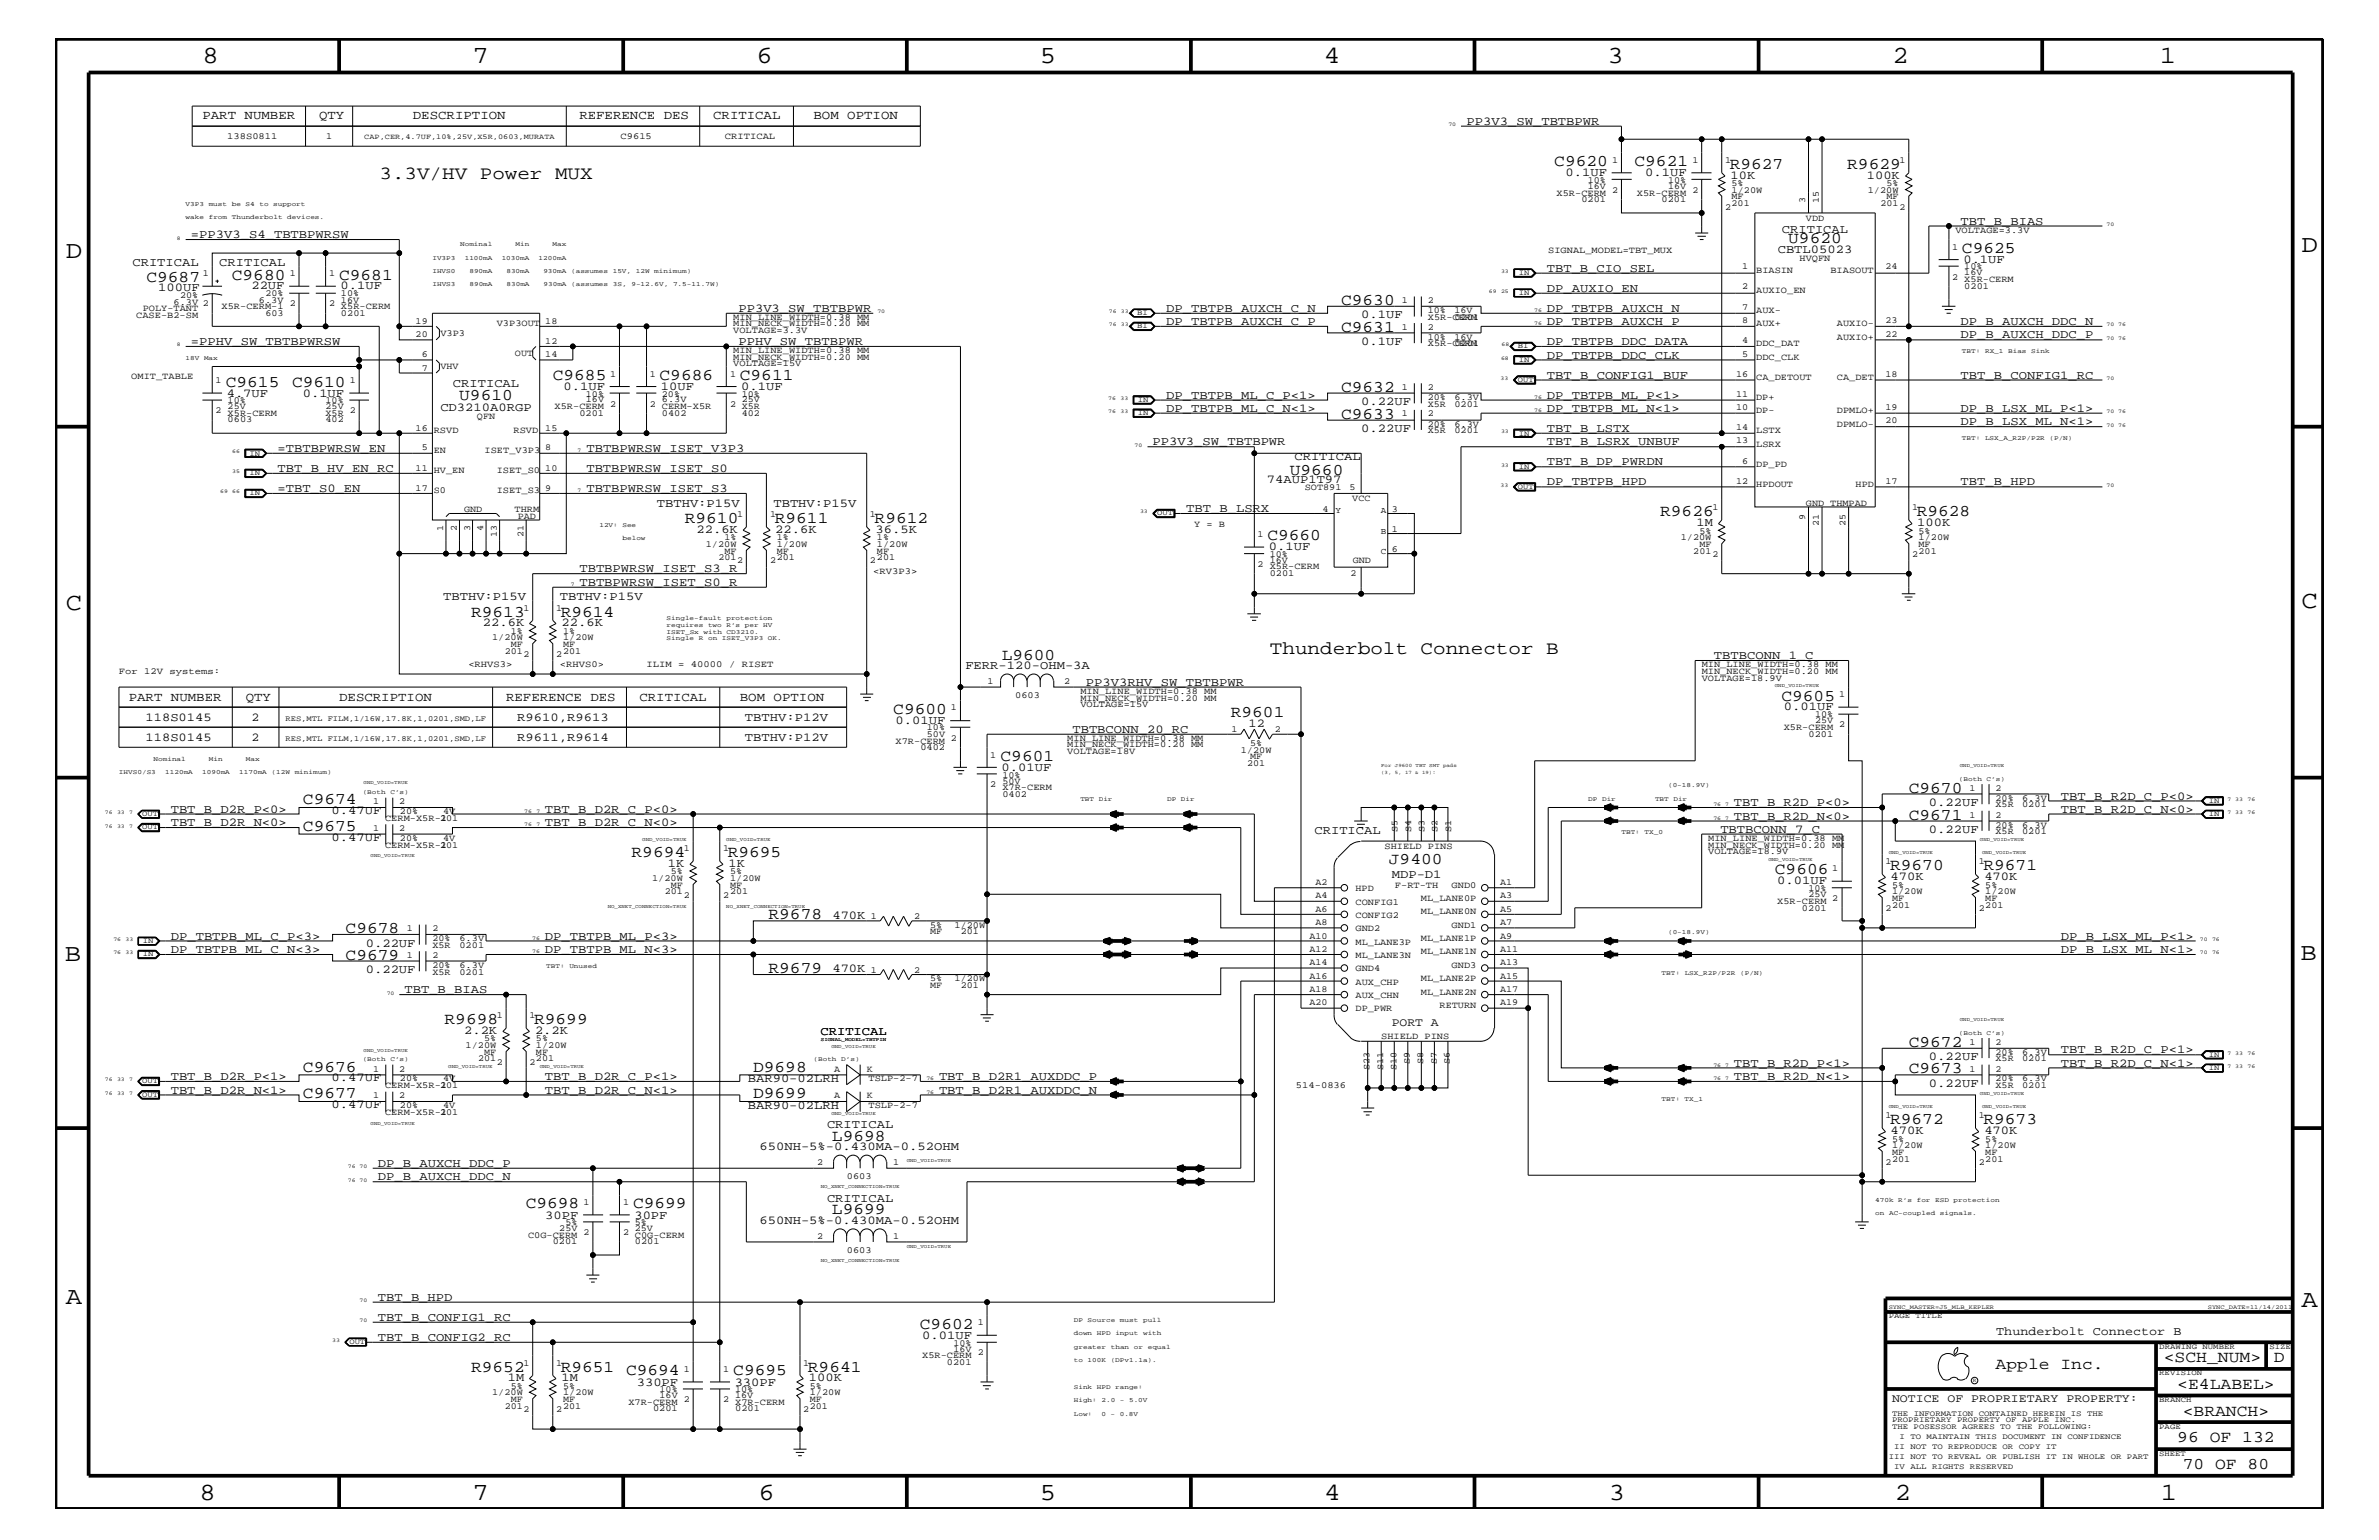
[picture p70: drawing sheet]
<svg xmlns="http://www.w3.org/2000/svg" width="432mm" height="279mm" viewBox="0 0 432 279" stroke-linecap="round" stroke-linejoin="round" font-family="sans-serif">
<defs><g id="words">
<g font-size="4.5">
<text x="36.7" y="11.5">8</text>
<text x="85.8" y="11.5">7</text>
<text x="137.3" y="11.5">6</text>
<text x="188.7" y="11.5">5</text>
<text x="240.3" y="11.5">4</text>
<text x="291.8" y="11.5">3</text>
<text x="343.5" y="11.5">2</text>
<text x="392" y="11.5">1</text>
<text x="11.9" y="46.8">D</text>
<text x="417.7" y="45.7">D</text>
<text x="11.9" y="110.6">C</text>
<text x="417.7" y="110.3">C</text>
<text x="11.8" y="174.3">B</text>
<text x="417.6" y="174.2">B</text>
<text x="11.9" y="236.7">A</text>
<text x="417.7" y="237.1">A</text>
<text x="36.2" y="272.1">8</text>
<text x="85.8" y="272.1">7</text>
<text x="137.7" y="272.1">6</text>
<text x="188.7" y="272.1">5</text>
<text x="240.4" y="272.1">4</text>
<text x="292" y="272.1">3</text>
<text x="343.9" y="272.1">2</text>
<text x="392.2" y="272.1">1</text>
</g>
<g font-size="3.4">
<text x="68.9" y="32.5">3.3V/HV Power MUX</text>
<text x="230.5" y="118.6">Thunderbolt Connector B</text>
</g>
<g font-size="3">
<text x="282.1" y="30.2">C9620</text>
<text x="296.7" y="30.2">C9621</text>
<text x="313.9" y="30.6">R9627</text>
<text x="335.3" y="30.6">R9629</text>
<text x="324.6" y="44.1">U9620</text>
<text x="356.1" y="45.9">C9625</text>
<text x="26.6" y="51.1">C9687</text>
<text x="42.1" y="50.7">C9680</text>
<text x="61.6" y="50.7">C9681</text>
<text x="243.4" y="55.3">C9630</text>
<text x="243.4" y="60.2">C9631</text>
<text x="41" y="70.1">C9615</text>
<text x="53" y="70.1">C9610</text>
<text x="100.3" y="68.9">C9685</text>
<text x="119.7" y="68.9">C9686</text>
<text x="134.3" y="68.9">C9611</text>
<text x="243.4" y="71.1">C9632</text>
<text x="83.4" y="72.6">U9610</text>
<text x="243.4" y="76">C9633</text>
<text x="234.1" y="86.1">U9660</text>
<text x="124.3" y="94.9">R9610</text>
<text x="140.6" y="94.9">R9611</text>
<text x="158.8" y="94.9">R9612</text>
<text x="301.3" y="93.7">R9626</text>
<text x="347.9" y="93.7">R9628</text>
<text x="230" y="98">C9660</text>
<text x="85.5" y="111.9">R9613</text>
<text x="101.8" y="111.9">R9614</text>
<text x="181.8" y="119.7">L9600</text>
<text x="162.1" y="129.6">C9600</text>
<text x="223.4" y="130.2">R9601</text>
<text x="323.3" y="127.1">C9605</text>
<text x="181.6" y="138">C9601</text>
<text x="346.5" y="143.9">C9670</text>
<text x="55" y="145.9">C9674</text>
<text x="346.5" y="148.7">C9671</text>
<text x="55" y="150.7">C9675</text>
<text x="114.6" y="155.5">R9694</text>
<text x="132.1" y="155.5">R9695</text>
<text x="252.1" y="156.8">J9400</text>
<text x="322.2" y="158.6">C9606</text>
<text x="343.1" y="157.9">R9670</text>
<text x="360" y="157.9">R9671</text>
<text x="139.5" y="166.7">R9678</text>
<text x="62.7" y="169.3">C9678</text>
<text x="62.7" y="174.2">C9679</text>
<text x="139.5" y="176.5">R9679</text>
<text x="80.7" y="185.8">R9698</text>
<text x="96.9" y="185.8">R9699</text>
<text x="346.5" y="189.9">C9672</text>
<text x="55" y="194.4">C9676</text>
<text x="136.7" y="194.4">D9698</text>
<text x="346.5" y="194.8">C9673</text>
<text x="55" y="199.2">C9677</text>
<text x="136.7" y="199.2">D9699</text>
<text x="343.1" y="204">R9672</text>
<text x="360" y="204">R9673</text>
<text x="151" y="207">L9698</text>
<text x="95.4" y="219.2">C9698</text>
<text x="114.9" y="219.2">C9699</text>
<text x="151" y="220.3">L9699</text>
<text x="167" y="241.1">C9602</text>
<text x="85.5" y="248.9">R9652</text>
<text x="101.8" y="248.9">R9651</text>
<text x="113.6" y="249.5">C9694</text>
<text x="133.1" y="249.5">C9695</text>
<text x="146.6" y="248.9">R9641</text>
<text x="362.2" y="248.4">Apple Inc.</text>
<text x="392.7" y="247.1">&lt;SCH_NUM&gt;</text>
<text x="395.2" y="252">&lt;E4LABEL&gt;</text>
<text x="412.7" y="247.1">D</text>
<text x="396.2" y="256.8">&lt;BRANCH&gt;</text>
<text x="395.2" y="261.6">96 OF 132</text>
<text x="396.2" y="266.6">70 OF 80</text>
</g>
<g font-size="2.3">
<text x="36.7" y="21.6">PART NUMBER</text>
<text x="57.9" y="21.6">QTY</text>
<text x="74.9" y="21.6">DESCRIPTION</text>
<text x="105.2" y="21.6">REFERENCE DES</text>
<text x="129.5" y="21.6">CRITICAL</text>
<text x="147.7" y="21.6">BOM OPTION</text>
<text x="23.4" y="127.1">PART NUMBER</text>
<text x="44.6" y="127.1">QTY</text>
<text x="61.6" y="127.1">DESCRIPTION</text>
<text x="91.9" y="127.1">REFERENCE DES</text>
<text x="116.1" y="127.1">CRITICAL</text>
<text x="134.3" y="127.1">BOM OPTION</text>
</g>
<g font-size="2.2">
<text x="266.2" y="22.6">PP3V3_SW_TBTBPWR</text>
<text x="284.1" y="31.9">0.1UF</text>
<text x="298.6" y="31.9">0.1UF</text>
<text x="314.1" y="32.5">10K</text>
<text x="338.8" y="32.5">100K</text>
<text x="355.9" y="40.8">TBT_B_BIAS</text>
<text x="34.6" y="43.2">=PP3V3_S4_TBTBPWRSW</text>
<text x="322.7" y="45.9">CBTL05023</text>
<text x="323.4" y="42.3">CRITICAL</text>
<text x="356.4" y="47.7">0.1UF</text>
<text x="24" y="48.3">CRITICAL</text>
<text x="28.7" y="52.8">100UF</text>
<text x="39.8" y="48.3">CRITICAL</text>
<text x="45.6" y="52.5">22UF</text>
<text x="61.8" y="52.5">0.1UF</text>
<text x="280.8" y="52.9">DP_AUXIO_EN</text>
<text x="280.8" y="49.3">TBT_B_CIO_SEL</text>
<text x="134" y="56.6">PP3V3_SW_TBTBPWR</text>
<text x="211.7" y="59">DP_TBTPB_AUXCH_C_P</text>
<text x="211.7" y="56.6">DP_TBTPB_AUXCH_C_N</text>
<text x="247.1" y="57.8">0.1UF</text>
<text x="280.8" y="56.6">DP_TBTPB_AUXCH_N</text>
<text x="280.8" y="59">DP_TBTPB_AUXCH_P</text>
<text x="355.9" y="59">DP_B_AUXCH_DDC_N</text>
<text x="34.6" y="62.6">=PPHV_SW_TBTBPWRSW</text>
<text x="134" y="62.6">PPHV_SW_TBTBPWR</text>
<text x="247.1" y="62.6">0.1UF</text>
<text x="280.8" y="65.1">DP_TBTPB_DDC_CLK</text>
<text x="280.8" y="62.6">DP_TBTPB_DDC_DATA</text>
<text x="355.9" y="61.4">DP_B_AUXCH_DDC_P</text>
<text x="41.1" y="72">4.7UF</text>
<text x="54.9" y="72">0.1UF</text>
<text x="82.2" y="70.1">CRITICAL</text>
<text x="102.3" y="70.7">0.1UF</text>
<text x="120" y="70.7">10UF</text>
<text x="134.5" y="70.7">0.1UF</text>
<text x="280.8" y="68.7">TBT_B_CONFIG1_BUF</text>
<text x="355.9" y="68.7">TBT_B_CONFIG1_RC</text>
<text x="79.9" y="74.5">CD3210A0RGP</text>
<text x="211.7" y="74.7">DP_TBTPB_ML_C_N&lt;1&gt;</text>
<text x="211.7" y="72.3">DP_TBTPB_ML_C_P&lt;1&gt;</text>
<text x="247.1" y="73.5">0.22UF</text>
<text x="280.8" y="72.3">DP_TBTPB_ML_P&lt;1&gt;</text>
<text x="280.8" y="74.7">DP_TBTPB_ML_N&lt;1&gt;</text>
<text x="355.9" y="77.2">DP_B_LSX_ML_N&lt;1&gt;</text>
<text x="355.9" y="74.7">DP_B_LSX_ML_P&lt;1&gt;</text>
<text x="50.4" y="82">=TBTBPWRSW_EN</text>
<text x="106.4" y="82">TBTBPWRSW_ISET_V3P3</text>
<text x="209.2" y="80.8">PP3V3_SW_TBTBPWR</text>
<text x="234.9" y="83.5">CRITICAL</text>
<text x="247.1" y="78.3">0.22UF</text>
<text x="280.8" y="80.8">TBT_B_LSRX_UNBUF</text>
<text x="280.8" y="78.3">TBT_B_LSTX</text>
<text x="50.4" y="89.3">=TBT_S0_EN</text>
<text x="50.4" y="85.6">TBT_B_HV_EN_RC</text>
<text x="106.4" y="89.3">TBTBPWRSW_ISET_S3</text>
<text x="106.4" y="85.6">TBTBPWRSW_ISET_S0</text>
<text x="230" y="87.6">74AUP1T97</text>
<text x="280.8" y="84.4">TBT_B_DP_PWRDN</text>
<text x="280.8" y="88.1">DP_TBTPB_HPD</text>
<text x="355.9" y="88.1">TBT_B_HPD</text>
<text x="119.2" y="92">TBTHV:P15V</text>
<text x="140.4" y="92">TBTHV:P15V</text>
<text x="215.3" y="92.9">TBT_B_LSRX</text>
<text x="307.9" y="95.4">1M</text>
<text x="348" y="95.4">100K</text>
<text x="126.4" y="96.7">22.6K</text>
<text x="140.7" y="96.7">22.6K</text>
<text x="158.9" y="96.7">36.5K</text>
<text x="230.3" y="99.9">0.1UF</text>
<text x="105.2" y="106.3">TBTBPWRSW_ISET_S0_R</text>
<text x="105.2" y="103.8">TBTBPWRSW_ISET_S3_R</text>
<text x="80.4" y="108.9">TBTHV:P15V</text>
<text x="87.6" y="113.7">22.6K</text>
<text x="101.6" y="108.9">TBTHV:P15V</text>
<text x="101.9" y="113.7">22.6K</text>
<text x="311.1" y="119.6">TBTBCONN_1_C</text>
<text x="175.2" y="121.4">FERR-120-OHM-3A</text>
<text x="197.1" y="124.4">PP3V3RHV_SW_TBTBPWR</text>
<text x="26.4" y="130.8">118S0145</text>
<text x="45.7" y="130.8">2</text>
<text x="93.9" y="130.8">R9610,R9613</text>
<text x="135.2" y="130.8">TBTHV:P12V</text>
<text x="162.6" y="131.3">0.01UF</text>
<text x="226.6" y="131.9">12</text>
<text x="323.8" y="128.9">0.01UF</text>
<text x="26.4" y="134.4">118S0145</text>
<text x="45.7" y="134.4">2</text>
<text x="93.9" y="134.4">R9611,R9614</text>
<text x="135.2" y="134.4">TBTHV:P12V</text>
<text x="194.6" y="133">TBTBCONN_20_RC</text>
<text x="181.8" y="139.8">0.01UF</text>
<text x="31" y="147.5">TBT_B_D2R_P&lt;0&gt;</text>
<text x="31" y="149.9">TBT_B_D2R_N&lt;0&gt;</text>
<text x="60.2" y="147.7">0.47UF</text>
<text x="98.9" y="149.9">TBT_B_D2R_C_N&lt;0&gt;</text>
<text x="98.9" y="147.5">TBT_B_D2R_C_P&lt;0&gt;</text>
<text x="314.7" y="148.7">TBT_B_R2D_N&lt;0&gt;</text>
<text x="314.7" y="146.2">TBT_B_R2D_P&lt;0&gt;</text>
<text x="350.1" y="146.2">0.22UF</text>
<text x="374.1" y="145.1">TBT_B_R2D_C_P&lt;0&gt;</text>
<text x="374.1" y="147.5">TBT_B_R2D_C_N&lt;0&gt;</text>
<text x="60.2" y="152.6">0.47UF</text>
<text x="238.6" y="151.3">CRITICAL</text>
<text x="312.3" y="151.1">TBTBCONN_7_C</text>
<text x="350.1" y="151.1">0.22UF</text>
<text x="121.2" y="157.3">1K</text>
<text x="132.2" y="157.3">1K</text>
<text x="252.6" y="159.4">MDP-D1</text>
<text x="322.6" y="160.5">0.01UF</text>
<text x="343.2" y="159.7">470K</text>
<text x="360.2" y="159.7">470K</text>
<text x="151.1" y="166.7">470K</text>
<text x="31" y="170.5">DP_TBTPB_ML_C_P&lt;3&gt;</text>
<text x="31" y="172.9">DP_TBTPB_ML_C_N&lt;3&gt;</text>
<text x="66.4" y="171.7">0.22UF</text>
<text x="98.9" y="170.5">DP_TBTPB_ML_P&lt;3&gt;</text>
<text x="98.9" y="172.9">DP_TBTPB_ML_N&lt;3&gt;</text>
<text x="374.1" y="172.9">DP_B_LSX_ML_N&lt;1&gt;</text>
<text x="374.1" y="170.5">DP_B_LSX_ML_P&lt;1&gt;</text>
<text x="66.4" y="176.6">0.22UF</text>
<text x="151.1" y="176.3">470K</text>
<text x="73.4" y="180.2">TBT_B_BIAS</text>
<text x="84.2" y="187.6">2.2K</text>
<text x="97.1" y="187.6">2.2K</text>
<text x="148.9" y="187.7">CRITICAL</text>
<text x="374.1" y="191.1">TBT_B_R2D_C_P&lt;1&gt;</text>
<text x="31" y="195.9">TBT_B_D2R_P&lt;1&gt;</text>
<text x="60.2" y="196.2">0.47UF</text>
<text x="98.9" y="195.9">TBT_B_D2R_C_P&lt;1&gt;</text>
<text x="135.7" y="196.4">BAR90-02LRH</text>
<text x="170.4" y="195.9">TBT_B_D2R1_AUXDDC_P</text>
<text x="314.7" y="193.6">TBT_B_R2D_P&lt;1&gt;</text>
<text x="314.7" y="195.9">TBT_B_R2D_N&lt;1&gt;</text>
<text x="350.1" y="192.3">0.22UF</text>
<text x="350.1" y="197.2">0.22UF</text>
<text x="374.1" y="193.6">TBT_B_R2D_C_N&lt;1&gt;</text>
<text x="31" y="198.4">TBT_B_D2R_N&lt;1&gt;</text>
<text x="60.2" y="201">0.47UF</text>
<text x="98.9" y="198.4">TBT_B_D2R_C_N&lt;1&gt;</text>
<text x="135.7" y="201.2">BAR90-02LRH</text>
<text x="170.4" y="198.4">TBT_B_D2R1_AUXDDC_N</text>
<text x="137.8" y="208.7">650NH-5%-0.430MA-0.52OHM</text>
<text x="150.1" y="204.7">CRITICAL</text>
<text x="343.2" y="205.8">470K</text>
<text x="360.2" y="205.8">470K</text>
<text x="68.6" y="211.7">DP_B_AUXCH_DDC_P</text>
<text x="68.6" y="214.2">DP_B_AUXCH_DDC_N</text>
<text x="99" y="221.1">30PF</text>
<text x="115.1" y="221.1">30PF</text>
<text x="150.1" y="218">CRITICAL</text>
<text x="137.8" y="222">650NH-5%-0.430MA-0.52OHM</text>
<text x="68.6" y="239.6">TBT_B_CONFIG1_RC</text>
<text x="68.6" y="236">TBT_B_HPD</text>
<text x="68.6" y="243.3">TBT_B_CONFIG2_RC</text>
<text x="167.4" y="242.9">0.01UF</text>
<text x="362.3" y="242.3">Thunderbolt Connector B</text>
<text x="92.2" y="250.6">1M</text>
<text x="101.9" y="250.6">1M</text>
<text x="115.6" y="251.4">330PF</text>
<text x="133.3" y="251.4">330PF</text>
<text x="146.8" y="250.6">100K</text>
</g>
<g font-size="2.1">
<text x="252.6" y="186.1">PORT A</text>
<text x="343.4" y="254.4">NOTICE OF PROPRIETARY PROPERTY:</text>
</g>
<g font-size="1.7">
<text x="41.2" y="25.3">138S0811</text>
<text x="59.2" y="25.3">1</text>
<text x="112.6" y="25.3">C9615</text>
<text x="131.6" y="25.3">CRITICAL</text>
<text x="292.6" y="29.5">1</text>
<text x="307.2" y="29.5">1</text>
<text x="313.1" y="29.5">1</text>
<text x="344.8" y="29.5">1</text>
<text x="282.5" y="35.5">X5R-CERM</text>
<text x="288.2" y="34.2">16V</text>
<text x="288.2" y="33.1">10%</text>
<text x="292.6" y="35">2</text>
<text x="297.1" y="35.5">X5R-CERM</text>
<text x="302.8" y="34.2">16V</text>
<text x="302.8" y="33.1">10%</text>
<text x="307.2" y="35">2</text>
<text x="314.3" y="33.7">5%</text>
<text x="314.3" y="35">1/20W</text>
<text x="339" y="35">1/20W</text>
<text x="342.4" y="33.7">5%</text>
<text x="287" y="36.7">0201</text>
<text x="301.6" y="36.7">0201</text>
<text x="313.1" y="38">2</text>
<text x="314.3" y="37.4">201</text>
<text x="314.3" y="36.2">MF</text>
<text x="327.7" y="36.8" transform="rotate(-90 327.7 36.8)">3</text>
<text x="327.8" y="40.1">VDD</text>
<text x="330.1" y="36.8" transform="rotate(-90 330.1 36.8)">15</text>
<text x="341.3" y="37.4">201</text>
<text x="342.4" y="36.2">MF</text>
<text x="344.8" y="38">2</text>
<text x="281" y="45.9">SIGNAL_MODEL=TBT_MUX</text>
<text x="326.6" y="47.4">HVQFN</text>
<text x="354.3" y="45.3">1</text>
<text x="354.9" y="42.3">VOLTAGE=3.3V</text>
<text x="36.8" y="50.2">1</text>
<text x="48.2" y="53.8">20%</text>
<text x="52.6" y="50.2">1</text>
<text x="59.8" y="50.2">1</text>
<text x="61.9" y="53.8">10%</text>
<text x="316.2" y="52.5">2</text>
<text x="316.2" y="48.9">1</text>
<text x="318.8" y="49.6">BIASIN</text>
<text x="318.8" y="53.2">AUXIO_EN</text>
<text x="332.2" y="49.6">BIASOUT</text>
<text x="342.2" y="48.9">24</text>
<text x="354.3" y="50.7">2</text>
<text x="356.5" y="50">16V</text>
<text x="356.5" y="48.9">10%</text>
<text x="356.5" y="52.4">0201</text>
<text x="356.5" y="51.3">X5R-CERM</text>
<text x="24.7" y="57.7">CASE-B2-SM</text>
<text x="25.9" y="56.4">POLY-TANT</text>
<text x="31.5" y="55.3">6.3V 2</text>
<text x="32.7" y="54.1">20%</text>
<text x="40.2" y="56.1">X5R-CERM-1</text>
<text x="47" y="54.9">6.3V</text>
<text x="48.2" y="57.3">603</text>
<text x="52.6" y="55.6">2</text>
<text x="59.8" y="55.6">2</text>
<text x="61.9" y="57.3">0201</text>
<text x="61.9" y="56.1">X5R-CERM</text>
<text x="61.9" y="54.9">16V</text>
<text x="75.4" y="58.7">19</text>
<text x="90.2" y="59.1">V3P3OUT</text>
<text x="99" y="58.7">18</text>
<text x="133.1" y="59.2">MIN_NECK_WIDTH=0.20 MM</text>
<text x="133.1" y="58">MIN_LINE_WIDTH=0.38 MM</text>
<text x="254.4" y="55">1</text>
<text x="254.4" y="59.8">1</text>
<text x="259.2" y="55">2</text>
<text x="259.2" y="59.8">2</text>
<text x="259.2" y="56.8">10%</text>
<text x="259.2" y="58">X5R-CERM</text>
<text x="264" y="56.8">16V</text>
<text x="264" y="58">0201</text>
<text x="316.2" y="56.2">7</text>
<text x="316.2" y="58.6">8</text>
<text x="318.8" y="59.2">AUX+</text>
<text x="318.8" y="56.8">AUX-</text>
<text x="333.4" y="59.2">AUXIO-</text>
<text x="342.2" y="58.6">23</text>
<text x="75.4" y="61.2">20</text>
<text x="76.5" y="64.8">6</text>
<text x="79.9" y="60.9">V3P3</text>
<text x="93.5" y="64.5">OUT</text>
<text x="99" y="62.3">12</text>
<text x="99" y="64.8">14</text>
<text x="133.1" y="65.3">MIN_NECK_WIDTH=0.20 MM</text>
<text x="133.1" y="64">MIN_LINE_WIDTH=0.38 MM</text>
<text x="133.1" y="60.4">VOLTAGE=3.3V</text>
<text x="259.2" y="61.7">10%</text>
<text x="259.2" y="62.9">X5R-CERM</text>
<text x="264" y="61.7">16V</text>
<text x="264" y="62.9">0201</text>
<text x="316.2" y="64.7">5</text>
<text x="316.2" y="62.3">4</text>
<text x="318.8" y="65.3">DDC_CLK</text>
<text x="318.8" y="62.9">DDC_DAT</text>
<text x="333.4" y="61.7">AUXIO+</text>
<text x="342.2" y="61.1">22</text>
<text x="23.8" y="68.8">OMIT_TABLE</text>
<text x="39.1" y="69.5">1</text>
<text x="63.5" y="69.5">1</text>
<text x="76.5" y="67.3">7</text>
<text x="79.9" y="67">VHV</text>
<text x="106.3" y="72">10%</text>
<text x="110.7" y="68.4">1</text>
<text x="117.9" y="68.4">1</text>
<text x="120.1" y="72">20%</text>
<text x="132.5" y="68.4">1</text>
<text x="133.1" y="66.5">VOLTAGE=15V</text>
<text x="134.6" y="72">10%</text>
<text x="254.4" y="70.7">1</text>
<text x="259.2" y="70.7">2</text>
<text x="315.1" y="68.4">16</text>
<text x="315.1" y="72">11</text>
<text x="318.8" y="68.9">CA_DETOUT</text>
<text x="333.4" y="68.9">CA_DET</text>
<text x="342.2" y="68.4">18</text>
<text x="39.1" y="75">2</text>
<text x="41.3" y="73.2">10%</text>
<text x="41.3" y="74.3">25V</text>
<text x="41.3" y="76.7">0603</text>
<text x="41.3" y="75.5">X5R-CERM</text>
<text x="59.1" y="75.5">X5R</text>
<text x="59.1" y="74.3">25V</text>
<text x="59.1" y="73.2">10%</text>
<text x="59.1" y="76.7">402</text>
<text x="63.5" y="75">2</text>
<text x="86.6" y="76">QFN</text>
<text x="100.7" y="74.3">X5R-CERM</text>
<text x="105.2" y="75.5">0201</text>
<text x="106.3" y="73">16V</text>
<text x="110.7" y="73.8">2</text>
<text x="117.9" y="73.8">2</text>
<text x="120.1" y="73">6.3V</text>
<text x="120.1" y="75.5">0402</text>
<text x="120.1" y="74.3">CERM-X5R</text>
<text x="132.5" y="73.8">2</text>
<text x="134.6" y="73">25V</text>
<text x="134.6" y="75.5">402</text>
<text x="134.6" y="74.3">X5R</text>
<text x="254.4" y="75.6">1</text>
<text x="259.2" y="75.6">2</text>
<text x="259.2" y="72.6">20%</text>
<text x="259.2" y="73.8">X5R</text>
<text x="259.2" y="77.4">20%</text>
<text x="264" y="72.6">6.3V</text>
<text x="264" y="73.8">0201</text>
<text x="264" y="77.4">6.3V</text>
<text x="315.1" y="74.4">10</text>
<text x="318.8" y="75">DP-</text>
<text x="318.8" y="72.6">DP+</text>
<text x="333.4" y="75">DPMLO+</text>
<text x="333.4" y="77.4">DPMLO-</text>
<text x="342.2" y="76.8">20</text>
<text x="342.2" y="74.4">19</text>
<text x="75.4" y="78.2">16</text>
<text x="76.5" y="81.7">5</text>
<text x="78.7" y="78.6">RSVD</text>
<text x="78.7" y="82.2">EN</text>
<text x="88" y="82.2">ISET_V3P3</text>
<text x="93.2" y="78.6">RSVD</text>
<text x="99" y="81.7">8</text>
<text x="99" y="78.2">15</text>
<text x="259.2" y="78.6">X5R</text>
<text x="264" y="78.6">0201</text>
<text x="315.1" y="80.5">13</text>
<text x="315.1" y="78">14</text>
<text x="318.8" y="78.6">LSTX</text>
<text x="318.8" y="81.1">LSRX</text>
<text x="75.4" y="89">17</text>
<text x="75.4" y="85.4">11</text>
<text x="78.7" y="89.5">S0</text>
<text x="78.7" y="85.9">HV_EN</text>
<text x="90.2" y="89.4">ISET_S3</text>
<text x="90.2" y="85.8">ISET_S0</text>
<text x="99" y="85.4">10</text>
<text x="99" y="89">9</text>
<text x="236.8" y="88.9">SOT891</text>
<text x="244.9" y="88.8">5</text>
<text x="315.1" y="87.7">12</text>
<text x="316.2" y="84.1">6</text>
<text x="318.8" y="88.3">HPDOUT</text>
<text x="318.8" y="84.7">DP_PD</text>
<text x="336.8" y="88.3">HPD</text>
<text x="342.2" y="87.7">17</text>
<text x="84.2" y="92.9">GND</text>
<text x="93.4" y="92.9">THRM</text>
<text x="94" y="94.2">PAD</text>
<text x="133.8" y="93.8">1</text>
<text x="139.8" y="93.8">1</text>
<text x="157.9" y="93.8">1</text>
<text x="216.7" y="95.6">Y = B</text>
<text x="240" y="92.8">4</text>
<text x="245.4" y="91">VCC</text>
<text x="252.6" y="92.8">3</text>
<text x="310.8" y="92.6">1</text>
<text x="327.7" y="94.3" transform="rotate(-90 327.7 94.3)">9</text>
<text x="327.8" y="91.7">GND THMPAD</text>
<text x="330.1" y="95.4" transform="rotate(-90 330.1 95.4)">21</text>
<text x="334.9" y="95.4" transform="rotate(-90 334.9 95.4)">25</text>
<text x="347" y="92.6">1</text>
<text x="80.4" y="96.3" transform="rotate(-90 80.4 96.3)">1</text>
<text x="82.9" y="96.3" transform="rotate(-90 82.9 96.3)">2</text>
<text x="85.3" y="96.3" transform="rotate(-90 85.3 96.3)">3</text>
<text x="87.7" y="96.3" transform="rotate(-90 87.7 96.3)">4</text>
<text x="90.2" y="97.4" transform="rotate(-90 90.2 97.4)">13</text>
<text x="95" y="97.4" transform="rotate(-90 95 97.4)">21</text>
<text x="128.1" y="99.3">1/20W</text>
<text x="130.4" y="101.6">201</text>
<text x="131.5" y="98">1%</text>
<text x="131.5" y="100.4">MF</text>
<text x="141" y="98">1%</text>
<text x="141" y="101.6">201</text>
<text x="141" y="100.4">MF</text>
<text x="141" y="99.3">1/20W</text>
<text x="159.2" y="98">1%</text>
<text x="159.2" y="101.6">201</text>
<text x="159.2" y="100.4">MF</text>
<text x="159.2" y="99.3">1/20W</text>
<text x="228.3" y="97.4">1</text>
<text x="230.5" y="101">10%</text>
<text x="252.6" y="96.5">1</text>
<text x="252.6" y="100.1">6</text>
<text x="305.1" y="98">1/20W</text>
<text x="307.3" y="100.4">201</text>
<text x="308.4" y="96.8">5%</text>
<text x="308.4" y="99.3">MF</text>
<text x="310.8" y="101">2</text>
<text x="347" y="101">2</text>
<text x="348.2" y="96.8">5%</text>
<text x="348.2" y="100.4">201</text>
<text x="348.2" y="99.3">MF</text>
<text x="348.2" y="98">1/20W</text>
<text x="133.8" y="102.2">2</text>
<text x="139.8" y="102.2">2</text>
<text x="157.9" y="102.2">2</text>
<text x="158.5" y="104.1">&lt;RV3P3&gt;</text>
<text x="228.3" y="102.9">2 X5R-CERM</text>
<text x="230.5" y="102.1">16V</text>
<text x="230.5" y="104.6">0201</text>
<text x="245.1" y="104.6">2</text>
<text x="245.5" y="102.2">GND</text>
<text x="95" y="110.8">1</text>
<text x="100.9" y="110.8">1</text>
<text x="89.3" y="116.2">1/20W</text>
<text x="91.6" y="118.6">201</text>
<text x="92.7" y="115">1%</text>
<text x="92.7" y="117.4">MF</text>
<text x="95" y="119.2">2</text>
<text x="100.9" y="119.2">2</text>
<text x="102.2" y="115">1%</text>
<text x="102.2" y="118.6">201</text>
<text x="102.2" y="117.4">MF</text>
<text x="102.2" y="116.2">1/20W</text>
<text x="21.6" y="122.3">For 12V systems:</text>
<text x="85" y="121">&lt;RHVS3&gt;</text>
<text x="101.6" y="121">&lt;RHVS0&gt;</text>
<text x="117.3" y="121">ILIM = 40000 / RISET</text>
<text x="179.2" y="124.1">1</text>
<text x="193.1" y="124.1">2</text>
<text x="196.1" y="125.9">MIN_LINE_WIDTH=0.38 MM</text>
<text x="308.9" y="123.5">VOLTAGE=18.9V</text>
<text x="308.9" y="122.3">MIN_NECK_WIDTH=0.20 MM</text>
<text x="308.9" y="121">MIN_LINE_WIDTH=0.38 MM</text>
<text x="172.6" y="128.9">1</text>
<text x="184.3" y="126.6">0603</text>
<text x="196.1" y="127.1">MIN_NECK_WIDTH=0.20 MM</text>
<text x="196.1" y="128.3">VOLTAGE=15V</text>
<text x="329.4" y="131.3">25V</text>
<text x="329.4" y="130.2">10%</text>
<text x="333.8" y="126.5">1</text>
<text x="333.8" y="131.9">2</text>
<text x="162.6" y="134.9">X7R-CERM</text>
<text x="167" y="136.1">0402</text>
<text x="168.2" y="132.5">10%</text>
<text x="168.2" y="133.6">50V</text>
<text x="172.6" y="134.4">2</text>
<text x="179.7" y="137.4">1</text>
<text x="193.7" y="135.6">MIN_NECK_WIDTH=0.20 MM</text>
<text x="193.7" y="134.4">MIN_LINE_WIDTH=0.38 MM</text>
<text x="193.7" y="136.8">VOLTAGE=18V</text>
<text x="223.5" y="132.8">1</text>
<text x="225.2" y="136.6">1/20W</text>
<text x="226.9" y="135.3">5%</text>
<text x="226.9" y="137.8">MF</text>
<text x="231.4" y="132.8">2</text>
<text x="323.8" y="132.4">X5R-CERM</text>
<text x="328.3" y="133.6">0201</text>
<text x="179.7" y="142.9">2</text>
<text x="181.9" y="143.4">X7R-CERM</text>
<text x="181.9" y="141.1">10%</text>
<text x="181.9" y="142.2">50V</text>
<text x="226.4" y="139">201</text>
<text x="357.5" y="143.5">1</text>
<text x="362.2" y="143.5">2</text>
<text x="67.7" y="145.9">1</text>
<text x="69.9" y="149">CERM-X5R-1</text>
<text x="72.5" y="145.9">2</text>
<text x="72.6" y="147.7">20%</text>
<text x="79.9" y="149">201</text>
<text x="80.4" y="147.7">4V</text>
<text x="181.9" y="144.6">0402</text>
<text x="357.5" y="148.4">1</text>
<text x="362.2" y="148.4">2</text>
<text x="362.2" y="145.3">20%</text>
<text x="362.2" y="146.5">X5R</text>
<text x="367" y="145.3">6.3V</text>
<text x="367" y="146.5">0201</text>
<text x="67.7" y="150.7">1</text>
<text x="69.9" y="153.8">CERM-X5R-1</text>
<text x="72.5" y="150.7">2</text>
<text x="72.6" y="152.6">20%</text>
<text x="79.9" y="153.8">201</text>
<text x="80.4" y="152.6">4V</text>
<text x="124.1" y="154.4">1</text>
<text x="131.2" y="154.4">1</text>
<text x="251.3" y="154">SHIELD PINS</text>
<text x="253.7" y="150.9" transform="rotate(-90 253.7 150.9)">S5</text>
<text x="256.1" y="150.9" transform="rotate(-90 256.1 150.9)">S4</text>
<text x="258.6" y="150.9" transform="rotate(-90 258.6 150.9)">S3</text>
<text x="260.9" y="150.9" transform="rotate(-90 260.9 150.9)">S2</text>
<text x="263.4" y="150.9" transform="rotate(-90 263.4 150.9)">S1</text>
<text x="310" y="153.8">MIN_NECK_WIDTH=0.20 MM</text>
<text x="310" y="152.6">MIN_LINE_WIDTH=0.38 MM</text>
<text x="310" y="155">VOLTAGE=18.9V</text>
<text x="362.2" y="150.1">20%</text>
<text x="362.2" y="151.3">X5R</text>
<text x="367" y="150.1">6.3V</text>
<text x="367" y="151.3">0201</text>
<text x="118.4" y="159.9">1/20W</text>
<text x="121.8" y="158.6">5%</text>
<text x="121.8" y="161.1">MF</text>
<text x="132.5" y="159.9">1/20W</text>
<text x="132.5" y="158.6">5%</text>
<text x="132.5" y="161.1">MF</text>
<text x="238.8" y="160.6">A2</text>
<text x="246" y="161.7">HPD</text>
<text x="253.2" y="161.1">F-RT-TH</text>
<text x="263.5" y="161.1">GND0</text>
<text x="272.3" y="160.6">A1</text>
<text x="328.3" y="161.7">10%</text>
<text x="332.6" y="158">1</text>
<text x="342.2" y="156.8">1</text>
<text x="343.4" y="161.1">5%</text>
<text x="359.2" y="156.8">1</text>
<text x="360.3" y="161.1">5%</text>
<text x="120.7" y="162.2">201</text>
<text x="124.1" y="162.8">2</text>
<text x="131.2" y="162.8">2</text>
<text x="132.5" y="162.2">201</text>
<text x="158.1" y="166.7">1</text>
<text x="165.9" y="166.7">2</text>
<text x="238.8" y="167.8">A8</text>
<text x="238.8" y="163">A4</text>
<text x="238.8" y="165.4">A6</text>
<text x="246" y="166.5">CONFIG2</text>
<text x="246" y="164.1">CONFIG1</text>
<text x="257.9" y="163.5">ML_LANE0P</text>
<text x="257.9" y="165.9">ML_LANE0N</text>
<text x="272.3" y="167.8">A7</text>
<text x="272.3" y="165.4">A5</text>
<text x="272.3" y="163">A3</text>
<text x="322.6" y="163.9">X5R-CERM 2</text>
<text x="327.1" y="165.2">0201</text>
<text x="328.3" y="162.8">25V</text>
<text x="342.2" y="165.3">2</text>
<text x="343.4" y="164.7">201</text>
<text x="343.4" y="163.5">MF</text>
<text x="343.4" y="162.2">1/20W</text>
<text x="359.2" y="165.3">2</text>
<text x="360.3" y="162.2">1/20W</text>
<text x="360.3" y="164.7">201</text>
<text x="360.3" y="163.5">MF</text>
<text x="73.8" y="168.9">1</text>
<text x="73.8" y="173.8">1</text>
<text x="78.5" y="170.7">20%</text>
<text x="78.5" y="172">X5R</text>
<text x="78.5" y="168.9">2</text>
<text x="78.5" y="173.8">2</text>
<text x="83.4" y="170.7">6.3V</text>
<text x="83.4" y="172">0201</text>
<text x="168.8" y="168.3">5%</text>
<text x="168.8" y="169.5">MF</text>
<text x="173.2" y="168.3">1/20W</text>
<text x="174.4" y="169.5">201</text>
<text x="237.7" y="172.7">A12</text>
<text x="237.7" y="170.3">A10</text>
<text x="246" y="173.8">ML_LANE3N</text>
<text x="246" y="171.4">ML_LANE3P</text>
<text x="246" y="168.9">GND2</text>
<text x="257.9" y="170.7">ML_LANE1P</text>
<text x="257.9" y="173.2">ML_LANE1N</text>
<text x="263.5" y="168.3">GND1</text>
<text x="272.3" y="172.7">A11</text>
<text x="272.3" y="170.3">A9</text>
<text x="78.5" y="175.6">20%</text>
<text x="78.5" y="176.8">X5R</text>
<text x="83.4" y="175.6">6.3V</text>
<text x="83.4" y="176.8">0201</text>
<text x="158.1" y="176.5">1</text>
<text x="165.9" y="176.5">2</text>
<text x="168.8" y="178">5%</text>
<text x="168.8" y="179.3">MF</text>
<text x="173.2" y="178">1/20W</text>
<text x="174.4" y="179.3">201</text>
<text x="237.7" y="175.1">A14</text>
<text x="237.7" y="179.9">A18</text>
<text x="237.7" y="177.6">A16</text>
<text x="246" y="178.7">AUX_CHP</text>
<text x="246" y="176.2">GND4</text>
<text x="257.9" y="178">ML_LANE2P</text>
<text x="263.5" y="175.6">GND3</text>
<text x="272.3" y="175.1">A13</text>
<text x="272.3" y="179.9">A17</text>
<text x="272.3" y="177.6">A15</text>
<text x="90.2" y="184.7">1</text>
<text x="96.1" y="184.7">1</text>
<text x="237.7" y="182.4">A20</text>
<text x="246" y="181">AUX_CHN</text>
<text x="246" y="183.5">DP_PWR</text>
<text x="257.9" y="180.5">ML_LANE2N</text>
<text x="261.3" y="182.9">RETURN</text>
<text x="272.3" y="182.4">A19</text>
<text x="84.5" y="190.2">1/20W</text>
<text x="87.9" y="188.9">5%</text>
<text x="87.9" y="191.4">MF</text>
<text x="97.3" y="190.2">1/20W</text>
<text x="97.3" y="188.9">5%</text>
<text x="97.3" y="191.4">MF</text>
<text x="250.7" y="188.6">SHIELD PINS</text>
<text x="357.5" y="189.5">1</text>
<text x="362.2" y="189.5">2</text>
<text x="362.2" y="191.4">20%</text>
<text x="367" y="191.4">6.3V</text>
<text x="67.7" y="194.4">1</text>
<text x="69.9" y="197.4">CERM-X5R-1</text>
<text x="72.5" y="194.4">2</text>
<text x="72.6" y="196.2">20%</text>
<text x="79.9" y="197.4">201</text>
<text x="80.4" y="196.2">4V</text>
<text x="86.8" y="192.6">201</text>
<text x="90.2" y="193.2">2</text>
<text x="96.1" y="193.2">2</text>
<text x="97.3" y="192.6">201</text>
<text x="151.4" y="194.4">A</text>
<text x="157.3" y="194.4">K</text>
<text x="157.6" y="196.2">TSLP-2-7</text>
<text x="235.2" y="197.4">514-0836</text>
<text x="248.6" y="194.2" transform="rotate(-90 248.6 194.2)">S23</text>
<text x="251" y="194.2" transform="rotate(-90 251 194.2)">S11</text>
<text x="253.5" y="194.2" transform="rotate(-90 253.5 194.2)">S10</text>
<text x="255.9" y="193.1" transform="rotate(-90 255.9 193.1)">S9</text>
<text x="258.3" y="193.1" transform="rotate(-90 258.3 193.1)">S8</text>
<text x="260.8" y="193.1" transform="rotate(-90 260.8 193.1)">S7</text>
<text x="263.1" y="193.1" transform="rotate(-90 263.1 193.1)">S6</text>
<text x="357.5" y="194.4">1</text>
<text x="362.2" y="194.4">2</text>
<text x="362.2" y="192.6">X5R</text>
<text x="362.2" y="196.2">20%</text>
<text x="362.2" y="197.4">X5R</text>
<text x="367" y="192.6">0201</text>
<text x="367" y="196.2">6.3V</text>
<text x="367" y="197.4">0201</text>
<text x="67.7" y="199.2">1</text>
<text x="69.9" y="202.3">CERM-X5R-1</text>
<text x="72.5" y="199.2">2</text>
<text x="72.6" y="201">20%</text>
<text x="79.9" y="202.3">201</text>
<text x="80.4" y="201">4V</text>
<text x="151.4" y="199.2">A</text>
<text x="157.3" y="199.2">K</text>
<text x="157.6" y="201">TSLP-2-7</text>
<text x="342.2" y="202.9">1</text>
<text x="359.2" y="202.9">1</text>
<text x="343.4" y="207.1">5%</text>
<text x="343.4" y="209.6">MF</text>
<text x="343.4" y="208.3">1/20W</text>
<text x="360.3" y="208.3">1/20W</text>
<text x="360.3" y="207.1">5%</text>
<text x="360.3" y="209.6">MF</text>
<text x="148.3" y="211.4">2</text>
<text x="153.7" y="213.9">0603</text>
<text x="162.1" y="211.4">1</text>
<text x="342.2" y="211.4">2</text>
<text x="343.4" y="210.8">201</text>
<text x="359.2" y="211.4">2</text>
<text x="360.3" y="210.8">201</text>
<text x="105.9" y="218.6">1</text>
<text x="113.1" y="218.6">1</text>
<text x="95.8" y="224.6">C0G-CERM</text>
<text x="100.3" y="225.7">0201</text>
<text x="101.5" y="223.4">25V</text>
<text x="102.6" y="222.3">5%</text>
<text x="105.9" y="224.1">2</text>
<text x="113.1" y="224.1">2</text>
<text x="115.2" y="225.7">0201</text>
<text x="115.2" y="224.6">C0G-CERM</text>
<text x="115.2" y="222.3">5%</text>
<text x="115.2" y="223.4">25V</text>
<text x="148.3" y="224.7">2</text>
<text x="153.7" y="227.3">0603</text>
<text x="162.1" y="224.7">1</text>
<text x="173.1" y="245.2">16V</text>
<text x="173.1" y="244.1">10%</text>
<text x="177.5" y="240.5">1</text>
<text x="177.5" y="245.9">2</text>
<text x="92.7" y="252">5%</text>
<text x="95" y="247.8">1</text>
<text x="100.9" y="247.8">1</text>
<text x="102.2" y="252">5%</text>
<text x="124.1" y="248.9">1</text>
<text x="131.2" y="248.9">1</text>
<text x="145.8" y="247.8">1</text>
<text x="147" y="252">5%</text>
<text x="167.4" y="246.4">X5R-CERM</text>
<text x="171.9" y="247.6">0201</text>
<text x="89.3" y="253.2">1/20W</text>
<text x="91.6" y="255.6">201</text>
<text x="92.7" y="254.4">MF</text>
<text x="95" y="256.2">2</text>
<text x="100.9" y="256.2">2</text>
<text x="102.2" y="255.6">201</text>
<text x="102.2" y="254.4">MF</text>
<text x="102.2" y="253.2">1/20W</text>
<text x="114" y="254.9">X7R-CERM</text>
<text x="118.5" y="256.1">0201</text>
<text x="119.7" y="252.6">10%</text>
<text x="119.7" y="253.7">16V</text>
<text x="124.1" y="254.4">2</text>
<text x="131.2" y="254.4">2</text>
<text x="133.4" y="252.6">10%</text>
<text x="133.4" y="253.7">16V</text>
<text x="133.4" y="254.9">X7R-CERM</text>
<text x="133.4" y="256.1">0201</text>
<text x="145.8" y="256.2">2</text>
<text x="147" y="255.6">201</text>
<text x="147" y="254.4">MF</text>
<text x="147" y="253.2">1/20W</text>
</g>
<g font-size="1.6">
<text x="242.4" y="93.2">Y</text>
<text x="250.6" y="93.2">A</text>
<text x="250.6" y="96.8">B</text>
<text x="250.6" y="100.4">C</text>
</g>
<g font-size="1.4">
<text x="66.1" y="25.3">CAP,CER,4.7UF,10%,25V,X5R,0603,MURATA</text>
<text x="275.7" y="53.5">IN</text>
<text x="275.7" y="49.9">IN</text>
<text x="206.4" y="57.2">BI</text>
<text x="206.4" y="59.5">BI</text>
<text x="275.5" y="63.2">BI</text>
<text x="275.7" y="65.6">IN</text>
<text x="275.5" y="69.3">OUT</text>
<text x="206.5" y="72.9">IN</text>
<text x="206.5" y="75.4">IN</text>
<text x="45.3" y="82.7">IN</text>
<text x="275.7" y="79">IN</text>
<text x="45.3" y="86.2">IN</text>
<text x="45.3" y="89.9">IN</text>
<text x="275.5" y="88.7">OUT</text>
<text x="275.7" y="85">IN</text>
<text x="210.1" y="93.5">OUT</text>
<text x="51.8" y="130.8">RES,MTL FILM,1/16W,17.8K,1,0201,SMD,LF</text>
<text x="51.8" y="134.4">RES,MTL FILM,1/16W,17.8K,1,0201,SMD,LF</text>
<text x="25.8" y="148.1">OUT</text>
<text x="400.9" y="145.7">IN</text>
<text x="400.9" y="148.1">IN</text>
<text x="25.8" y="150.5">OUT</text>
<text x="25.9" y="171.1">IN</text>
<text x="25.9" y="173.5">IN</text>
<text x="400.9" y="191.7">IN</text>
<text x="25.8" y="196.5">OUT</text>
<text x="400.9" y="194.2">IN</text>
<text x="25.8" y="199">OUT</text>
<text x="342.8" y="239.2">PAGE TITLE</text>
<text x="63.4" y="243.9">OUT</text>
<text x="391.9" y="244.7">DRAWING NUMBER</text>
<text x="411.9" y="244.7">SIZE</text>
<text x="391.9" y="249.5">REVISION</text>
<text x="343.4" y="256.8">THE INFORMATION CONTAINED HEREIN IS THE</text>
<text x="391.9" y="254.4">BRANCH</text>
<text x="343.4" y="259.3">THE POSESSOR AGREES TO THE FOLLOWING:</text>
<text x="343.4" y="258">PROPRIETARY PROPERTY OF APPLE INC.</text>
<text x="343.8" y="262.9">II NOT TO REPRODUCE OR COPY IT</text>
<text x="344.8" y="261.1">I TO MAINTAIN THIS DOCUMENT IN CONFIDENCE</text>
<text x="391.9" y="259.3">PAGE</text>
<text x="342.8" y="264.7">III NOT TO REVEAL OR PUBLISH IT IN WHOLE OR PART</text>
<text x="343.8" y="266.6">IV ALL RIGHTS RESERVED</text>
<text x="391.9" y="264.1">SHEET</text>
</g>
<g font-size="1.2">
<text x="33.7" y="39.8">wake</text>
<text x="33.7" y="37.4">V3P3</text>
<text x="37.9" y="37.4">must</text>
<text x="37.9" y="39.8">from</text>
<text x="42.1" y="37.4">be</text>
<text x="42.1" y="39.8">Thunderbolt</text>
<text x="44.6" y="37.4">S4</text>
<text x="47.1" y="37.4">to</text>
<text x="49.6" y="37.4">support</text>
<text x="52.1" y="39.8">devices.</text>
<text x="78.5" y="47.1">IV3P3</text>
<text x="83.5" y="44.6">Nominal</text>
<text x="84.4" y="47.1">1100mA</text>
<text x="91.1" y="47.1">1030mA</text>
<text x="93.6" y="44.6">Min</text>
<text x="97.8" y="47.1">1200mA</text>
<text x="100.3" y="44.6">Max</text>
<text x="78.5" y="51.9">IHVS3</text>
<text x="78.5" y="49.6">IHVS0</text>
<text x="85.2" y="49.6">890mA</text>
<text x="85.2" y="51.9">890mA</text>
<text x="91.9" y="49.6">830mA</text>
<text x="91.9" y="51.9">830mA</text>
<text x="98.6" y="49.6">930mA</text>
<text x="98.6" y="51.9">930mA</text>
<text x="103.7" y="49.6">(assumes</text>
<text x="103.7" y="51.9">(assumes</text>
<text x="111.2" y="49.6">15V,</text>
<text x="111.2" y="51.9">3S,</text>
<text x="114.6" y="51.9">9-12.6V,</text>
<text x="115.4" y="49.6">12W</text>
<text x="118.8" y="49.6">minimum)</text>
<text x="122.2" y="51.9">7.5-11.7W)</text>
<text x="33.7" y="65.3">18V Max</text>
<text x="356.1" y="64">TBT:</text>
<text x="360.3" y="64">RX_1</text>
<text x="364.5" y="64">Bias</text>
<text x="368.7" y="64">Sink</text>
<text x="356.1" y="79.9">TBT:</text>
<text x="360.3" y="79.9">LSX_A_R2P/P2R</text>
<text x="372" y="79.9">(P/N)</text>
<text x="108.8" y="95.6">12V:</text>
<text x="113" y="95.6">See</text>
<text x="113" y="98">below</text>
<text x="121" y="113.7">requires</text>
<text x="121" y="112.6">Single-fault</text>
<text x="128.5" y="113.7">two</text>
<text x="131.9" y="113.7">R’s</text>
<text x="131.9" y="112.6">protection</text>
<text x="135.2" y="113.7">per</text>
<text x="138.5" y="113.7">HV</text>
<text x="121" y="115">ISET_Sx</text>
<text x="121" y="116.2">Single</text>
<text x="126.8" y="116.2">R</text>
<text x="127.7" y="115">with</text>
<text x="128.5" y="116.2">on</text>
<text x="131" y="116.2">ISET_V3P3</text>
<text x="131.9" y="115">CD3210.</text>
<text x="139.4" y="116.2">OK.</text>
<text x="21.6" y="140.4">IHVS0/S3</text>
<text x="27.9" y="138">Nominal</text>
<text x="30" y="140.4">1120mA</text>
<text x="36.7" y="140.4">1090mA</text>
<text x="37.9" y="138">Min</text>
<text x="43.4" y="140.4">1170mA</text>
<text x="44.6" y="138">Max</text>
<text x="49.3" y="140.4">(12W</text>
<text x="53.5" y="140.4">minimum)</text>
<text x="302.8" y="142.9">(0-18.9V)</text>
<text x="355.6" y="141.7">(Both</text>
<text x="360.6" y="141.7">C’s)</text>
<text x="65.8" y="144">(Both</text>
<text x="70.9" y="144">C’s)</text>
<text x="196.1" y="145.3">TBT</text>
<text x="199.4" y="145.3">Dir</text>
<text x="211.8" y="145.3">DP</text>
<text x="214.3" y="145.3">Dir</text>
<text x="288.3" y="145.3">DP</text>
<text x="290.8" y="145.3">Dir</text>
<text x="300.4" y="145.3">TBT</text>
<text x="303.7" y="145.3">Dir</text>
<text x="294.3" y="151.3">TBT:</text>
<text x="298.5" y="151.3">TX_0</text>
<text x="302.8" y="169.5">(0-18.9V)</text>
<text x="99.1" y="175.6">TBT:</text>
<text x="103.3" y="175.6">Unused</text>
<text x="301.6" y="176.8">TBT:</text>
<text x="305.8" y="176.8">LSX_R2P/P2R</text>
<text x="315.8" y="176.8">(P/N)</text>
<text x="355.6" y="187.7">(Both</text>
<text x="360.6" y="187.7">C’s)</text>
<text x="65.8" y="192.6">(Both</text>
<text x="70.9" y="192.6">C’s)</text>
<text x="147.7" y="192.6">(Both</text>
<text x="152.7" y="192.6">D’s)</text>
<text x="301.6" y="199.8">TBT:</text>
<text x="305.8" y="199.8">TX_1</text>
<text x="340.4" y="220.4">on</text>
<text x="340.4" y="218">470k</text>
<text x="342.9" y="220.4">AC-coupled</text>
<text x="344.5" y="218">R’s</text>
<text x="347.9" y="218">for</text>
<text x="351.2" y="218">ESD</text>
<text x="352.1" y="220.4">signals.</text>
<text x="354.6" y="218">protection</text>
<text x="194.9" y="239.9">DP</text>
<text x="197.4" y="239.9">Source</text>
<text x="203.3" y="239.9">must</text>
<text x="207.5" y="239.9">pull</text>
<text x="194.9" y="242.3">down</text>
<text x="194.9" y="244.7">greater</text>
<text x="199.1" y="242.3">HPD</text>
<text x="201.6" y="244.7">than</text>
<text x="202.4" y="242.3">input</text>
<text x="205.8" y="244.7">or</text>
<text x="207.5" y="242.3">with</text>
<text x="208.3" y="244.7">equal</text>
<text x="194.9" y="247.1">to</text>
<text x="194.9" y="252">Sink</text>
<text x="197.4" y="247.1">100K</text>
<text x="199.1" y="252">HPD</text>
<text x="201.6" y="247.1">(DPv1.1a).</text>
<text x="202.4" y="252">range:</text>
<text x="194.9" y="254.4">High:</text>
<text x="194.9" y="256.8">Low:</text>
<text x="199.9" y="256.8">0</text>
<text x="199.9" y="254.4">2.0</text>
<text x="201.6" y="256.8">-</text>
<text x="203.2" y="256.8">0.8V</text>
<text x="203.3" y="254.4">-</text>
<text x="204.9" y="254.4">5.0V</text>
</g>
<g font-size="1.1">
<text x="342.8" y="237.4">SYNC_MASTER=J5_MLB_KEPLER</text>
<text x="400.7" y="237.4">SYNC_DATE=11/14/2011</text>
</g>
<g font-size="1">
<text x="262.9" y="22.9">70</text>
<text x="382.4" y="41">70</text>
<text x="32.1" y="43.5">8</text>
<text x="270.3" y="53.2">69</text>
<text x="272.5" y="53.2">25</text>
<text x="272.5" y="49.6">33</text>
<text x="159.3" y="56.8">70</text>
<text x="201.3" y="56.8">76</text>
<text x="201.3" y="59.2">76</text>
<text x="203.5" y="56.8">33</text>
<text x="203.5" y="59.2">33</text>
<text x="278.5" y="56.6">76</text>
<text x="278.5" y="59">76</text>
<text x="382.4" y="59.2">70 76</text>
<text x="32.1" y="62.9">8</text>
<text x="272.5" y="65.3">68</text>
<text x="272.5" y="62.9">68</text>
<text x="382.4" y="61.7">70 76</text>
<text x="272.4" y="68.9">33</text>
<text x="382.4" y="68.9">70</text>
<text x="201.2" y="72.6">76</text>
<text x="201.2" y="75">76</text>
<text x="203.4" y="72.6">33</text>
<text x="203.4" y="75">33</text>
<text x="278.5" y="72.3">76</text>
<text x="278.5" y="74.7">76</text>
<text x="382.4" y="77.4">70 76</text>
<text x="382.4" y="75">70 76</text>
<text x="42.2" y="82.2">66</text>
<text x="104.8" y="82">7</text>
<text x="205.9" y="81.1">70</text>
<text x="272.5" y="78.6">33</text>
<text x="40" y="89.5">69</text>
<text x="42.2" y="85.9">35</text>
<text x="42.2" y="89.5">66</text>
<text x="104.8" y="89.3">7</text>
<text x="272.4" y="88.3">33</text>
<text x="272.5" y="84.7">33</text>
<text x="382.4" y="88.3">70</text>
<text x="206.9" y="93.2">33</text>
<text x="103.6" y="106.3">7</text>
<text x="19" y="147.7">76</text>
<text x="21.3" y="147.7">33</text>
<text x="23.5" y="147.7">7</text>
<text x="95.2" y="149.9">76</text>
<text x="95.2" y="147.5">76</text>
<text x="97.4" y="149.9">7</text>
<text x="97.4" y="147.5">7</text>
<text x="311" y="148.7">76 7</text>
<text x="311" y="146.2">76 7</text>
<text x="404.3" y="145.3">7</text>
<text x="404.3" y="147.7">7</text>
<text x="405.7" y="145.3">33</text>
<text x="405.7" y="147.7">33</text>
<text x="407.9" y="145.3">76</text>
<text x="407.9" y="147.7">76</text>
<text x="19" y="150.1">76</text>
<text x="21.3" y="150.1">33</text>
<text x="23.5" y="150.1">7</text>
<text x="20.6" y="170.7">76</text>
<text x="20.6" y="173.2">76</text>
<text x="22.8" y="170.7">33</text>
<text x="22.8" y="173.2">33</text>
<text x="96.6" y="170.5">76</text>
<text x="96.6" y="172.9">76</text>
<text x="399.3" y="173.2">70</text>
<text x="399.3" y="170.7">70</text>
<text x="401.5" y="173.2">76</text>
<text x="401.5" y="170.7">76</text>
<text x="70.2" y="180.5">70</text>
<text x="404.3" y="191.4">7</text>
<text x="405.7" y="191.4">33</text>
<text x="407.9" y="191.4">76</text>
<text x="19" y="196.2">76</text>
<text x="21.3" y="196.2">33</text>
<text x="23.5" y="196.2">7</text>
<text x="168.1" y="195.9">76</text>
<text x="311" y="193.6">76 7</text>
<text x="311" y="195.9">76 7</text>
<text x="404.3" y="193.7">7</text>
<text x="405.7" y="193.7">33</text>
<text x="407.9" y="193.7">76</text>
<text x="19" y="198.7">76</text>
<text x="21.3" y="198.7">33</text>
<text x="23.5" y="198.7">7</text>
<text x="168.1" y="198.4">76</text>
<text x="63.2" y="211.9">76 70</text>
<text x="63.2" y="214.4">76 70</text>
<text x="65.3" y="236.2">70</text>
<text x="65.3" y="239.9">70</text>
<text x="60.3" y="243.5">33</text>
<text x="358.1" y="250.7">R</text>
</g>
<g font-size=".9">
<text x="322.2" y="124.7">GND_VOID=TRUE</text>
<text x="66" y="142.3">GND_VOID=TRUE</text>
<text x="250.7" y="139.2">For J9600 TBT SMT pads</text>
<text x="250.7" y="140.4">(3, 5, 17 &amp; 19):</text>
<text x="355.7" y="139.2">GND_VOID=TRUE</text>
<text x="67.3" y="155.6">GND_VOID=TRUE</text>
<text x="116.6" y="152.6">GND_VOID=TRUE</text>
<text x="131.8" y="152.6">GND_VOID=TRUE</text>
<text x="342.8" y="155">GND_VOID=TRUE</text>
<text x="359.4" y="152.6">GND_VOID=TRUE</text>
<text x="359.7" y="155">GND_VOID=TRUE</text>
<text x="321" y="156.2">GND_VOID=TRUE</text>
<text x="110.3" y="164.7">NO_XNET_CONNECTION=TRUE</text>
<text x="131.8" y="164.7">NO_XNET_CONNECTION=TRUE</text>
<text x="355.7" y="185.3">GND_VOID=TRUE</text>
<text x="66" y="190.8">GND_VOID=TRUE</text>
<text x="149" y="188.9">SIGNAL_MODEL=TBTPIN</text>
<text x="150.9" y="190.2">GND_VOID=TRUE</text>
<text x="81.4" y="193.7">GND_VOID=TRUE</text>
<text x="98" y="193.7">GND_VOID=TRUE</text>
<text x="150.9" y="202.3">GND_VOID=TRUE</text>
<text x="342.8" y="201">GND_VOID=TRUE</text>
<text x="359.4" y="198.7">GND_VOID=TRUE</text>
<text x="359.7" y="201">GND_VOID=TRUE</text>
<text x="67.3" y="204.1">GND_VOID=TRUE</text>
<text x="149" y="215.6">NO_XNET_CONNECTION=TRUE</text>
<text x="164.6" y="210.8">GND_VOID=TRUE</text>
<text x="164.6" y="226.5">GND_VOID=TRUE</text>
<text x="149" y="229">NO_XNET_CONNECTION=TRUE</text>
</g>
</g></defs>
<g fill="none" stroke="#000" stroke-width=".18">
<path d="M34.9 19.2h132.1v7.3h-132.1zM55.5 19.2v7.3M64 19.2v7.3M102.8 19.2v7.3M127 19.2v7.3M144 19.2v7.3M34.9 22.9h132.1M265.2 22.9h29.1v2.4M292.5 32.5h3.7M292.5 31.4h3.7M294.3 32.5v6.1h14.6v-6.1M307 32.5h3.6"/>
<path d="M307 31.4h3.6M308.9 25.3h-14.6v6.1M308.9 25.3v6.1M308.9 38.6v3.7M308.9 25.3h3.6M318.5 38.6h21.9v53.4h-21.9zM328.3 25.3h-15.8v6.1l.6 .5-1.2 .6 1.2 .6-1.2 .6 1.2 .7-1.2 .6 .6 .6v43M330.7 38.6v-13.3h15.8v6.1l-.6 .5 1.1 .6-1.1 .6 1.1 .6-1.1 .7 1.1 .6-.5 .6v23.6M330.7 25.3h-2.4v13.3M33.7 43.5h38.8v2.4M36.7 53.6a5.9 5.9 0 0 1 3.6 0M36.7 51.9h3.6"/>
<path d="M38.5 51.9v-6h15.8v6M38.5 53.2v6h15.8M39.1 51h.6M39.5 50.7v.6M52.5 53.2h3.6M52.5 51.9h3.6M54.3 53.2v6h4.8M54.3 45.9h18.2M57.3 53.2h3.7M57.3 51.9h3.7M59.1 53.2v6h9.7v19.4h-3.6v-6M59.1 45.9v6"/>
<path d="M72.5 45.9v13.3h6M72.5 59.2v2.5h6M78.5 56.8h19.5v37.5h-19.5zM79.2 59.2l.6 .6v1.3l-.6 .6M98 59.2h14.4M112.4 59.2h4.9v10.9M112.4 59.2v10.9M158.5 56.8h-26.7v2.4h-14.5M205 59.2l.7-.8h3.3l.6 .8-.6 .8h-3.3zM205.1 59.2l.6-.7h3.2l.7 .7-.7 .7h-3.2zM205.1 59.2l.7-.7h3.1l.7 .7-.7 .7h-3.1zM205.7 56.1h3.2l.7 .7"/>
<path d="M205.7 56.1h3.3l.6 .7M205.7 56.1l-.7 .7 .7 .7M205.7 56.1l-.6 .7 .6 .7M205.8 56.2h3.1l.7 .6-.7 .6h-3.1M205.8 56.2l-.7 .6 .7 .6M205.8 56.2l-.6 .6 .6 .6M209.5 56.8l-.6 .6h-3.1M209.5 59.2l-.6 .6h-3.1l-.6-.6 .6-.6h3.1l.6 .6h31.5v1.2h15.7M209.6 56.8l-.7 .7h-3.2M209.6 56.8l-.6 .7h-3.3M256.7 55.6h-15.7v1.2h-31.5l-.6-.6h-3.1M256.7 53.8v3.6"/>
<path d="M256.7 58.6v3.7M258 55.6h10.8v1.2h49.7M258 53.8v3.6M258 58.6v3.7M274.7 48.8h3.3l.8 .8-.8 .7h-3.3zM274.7 52.4h3.3l.8 .8-.8 .7h-3.3zM274.8 48.8v1.4h3.2l.7-.6-.7-.8M274.8 52.4v1.5M274.8 53.8h3.2M274.8 52.5h3.2M274.8 50.2h3.2M274.8 48.9h3.2"/>
<path d="M274.9 48.9v1.3M274.9 52.5v1.3M278 52.5l.6 .7-.6 .6M278 52.4l.7 .8-.7 .7M278 52.5l.6 .7M278 48.9l.6 .7-.6 .6M278 48.9l.6 .7M278.6 53.2h39.9M278.6 49.6h39.9M278.6 53.2l-.6 .6M278.6 49.6l-.6 .6M307.7 42.3h2.3"/>
<path d="M308.1 42.9h1.5M308.5 43.5h.7M318.5 59.2h-49.7v1.2h-10.8M340.4 59.2h41.2M351.9 48.3h3.6M351.9 47.1h3.6M352.5 55.6h2.4M353 56.2h1.4M353.3 56.8h.8M353.7 41v6.1M353.7 48.3v7.3M381.6 41h-31.5v8.6h-9.7"/>
<path d="M33.7 62.9h31.5v8.4M36.7 71.3h3.6M36.7 72.6h3.6M38.5 72.6v6h26.7M63.4 71.3h3.6M63.4 72.6h3.6M65.2 66.5h-26.7v4.8M65.2 65.3h13.3M68.8 78.6h3.7M72.5 65.3v2.4h6M78.5 78.6h-6v43.7h24.2M79.2 65.3l.6 .6v1.2l-.6 .6"/>
<path d="M97.3 62.9l-.6 .5v1.3l.6 .6M98 78.6h4.8v21.8h-7.3M98 62.9h6v2.4h-6M102.8 78.6h9.6M104 62.9h27.8v7.2M110.7 71.3h3.6M110.7 70.1h3.6M112.4 71.3v7.3h4.9v-7.3M115.5 71.3h3.6M115.5 70.1h3.6M130 71.3h3.7M130 70.1h3.7"/>
<path d="M131.8 62.9h42.5v61.8M131.8 71.3v7.3h-14.5M205.7 71.8h3.3l.6 .8-.6 .7h-3.3zM205.7 74.2h3.3l.6 .8-.6 .7h-3.3zM205.7 73.2h3.2M205.7 71.9h3.2l.7 .7-.7 .6M205.7 71.8v1.5h3.2l.7-.7M205.7 74.4h3.2M205.8 74.4v1.2h3.1l.6-.6M208.9 71.8l.7 .8M208.9 74.4l.7 .6-.7 .6h-3.2M208.9 74.4l.6 .6"/>
<path d="M209.5 75h31.5v1.2h15.7M209.5 72.6l-.6 .6M209.5 72.6l-.6-.6h-3.1v1.2M209.6 75l-.7-.7h-3.2v1.4M209.6 75l-.7 .7M256.7 71.3h-15.7v1.3h-31.5M256.7 69.5v3.7M256.7 74.4v3.6M258 71.3h10.8v1.3h49.7M258 69.5v3.7M258 74.4v3.6M274.7 68.9l.7-.7h3.3v1.5h-3.3z"/>
<path d="M274.7 64.5h3.3l.8 .8-.8 .8h-3.3zM274.7 77.8h3.3l.8 .8-.8 .8h-3.3zM274.8 62.2h3.2l.7 .7-.7 .6h-3.2l-.6-.6zM274.8 62.1h3.2l.8 .8-.8 .7h-3.2l-.7-.7zM274.8 64.6h3.2l.6 .7-.6 .7M274.8 64.5v1.5h3.2M274.8 79.4v-1.5h3.2l.7 .7-.7 .8M274.8 78h3.2M274.9 62.2h3.1l.6 .7-.6 .6h-3.1l-.7-.6zM274.9 64.7h3.1l.6 .6-.6 .6h-3.1zM274.9 78v1.2h3.1l.6-.6M275.5 69.5l-.6-.6 .6-.5h3.1v1.1"/>
<path d="M275.5 68.2l-.8 .7 .8 .7h3.1v-1.4M275.5 69.5h3.1M278 64.5l.7 .8-.7 .7M278 78l.6 .6-.6 .7h-3.2M278 78l.6 .6M278.6 62.9l-.6 .5h-3.1l-.6-.5 .6-.6h3.1l.6 .6h39.9M278.6 65.3h39.9M278.6 78.6h39.9M278.6 68.9h39.9M278.6 68.3h-3.1l-.7 .6 .7 .6M318.5 75h-49.7v1.2h-10.8M340.4 61.7h6.1v32.6l.5 .7-1.1 .6 1.1 .6-1.1 .6 1.1 .6-1.1 .6 .6 .7v9"/>
<path d="M340.4 75h41.2M340.4 68.9h41.2M340.4 77.4h41.2M346.5 61.7h35.1M44.5 85.1h3.2l.7 .8-.7 .7h-3.2zM44.5 81.5h3.2l.7 .7-.7 .8h-3.2zM44.5 88.8h3.2l.7 .7-.7 .8h-3.2zM44.5 86.6h3.2M44.5 85.2h3.2M44.5 81.6h3.2M44.5 90.2h3.2M44.5 88.8h3.2"/>
<path d="M44.5 81.6v1.3h3.2l.6-.7M44.5 85.2v1.4M44.5 88.8v1.4M44.6 85.3h3l.7 .6-.7 .6h-3zM44.6 81.6h3l.7 .6-.7 .6h-3zM44.6 88.9h3l.7 .6-.7 .6h-3zM47.7 85.2l.6 .7-.6 .7M47.7 85.2l.6 .7M47.7 81.6l.6 .6-.6 .8M47.7 81.6l.6 .6M47.7 88.8l.6 .7-.6 .7M47.7 88.8l.6 .7"/>
<path d="M48.3 82.2h30.2M48.3 85.9h30.2M48.3 89.5h30.2M48.3 85.9l-.6 .7M48.3 89.5l-.6 .7M80.9 94.3v6.1M80.9 93.8l.6-.6h8.6l.6 .6M83.4 94.3v6.1h-2.5M85.8 94.3v6.1h-2.4M88.2 94.3v6.1h-2.4M90.7 94.3v6.1h-2.5M95.5 94.3v6.1"/>
<path d="M98 82.2h59.3v13.4l.6 .6-1.2 .6 1.2 .6-1.2 .6 1.2 .7-1.2 .6 .6 .6v26M98 89.5h37.5v6.1l-.6 .6 1.2 .6-1.2 .6 1.2 .6-1.2 .7 1.2 .6-.6 .6v4.2h-38.8v8.5l-.6 .5 1.2 .6-1.2 .7 1.2 .6-1.2 .6 1.2 .6-.6 .6v5.5h3.6M98 85.9h41.1v9.7l.7 .6-1.3 .6 1.3 .6-1.3 .6 1.3 .7-1.3 .6 .6 .6v6.6h-38.8v6.1l.6 .5-1.2 .6 1.2 .7-1.2 .6 1.2 .6-1.2 .6 .6 .6v5.5h57M208.3 81.1h19.4v18.2M209.2 93.2l.8-.8h3.3v1.5h-3.3zM209.3 93.2l.7-.7h3.2v1.3h-3.2zM210.1 92.5l-.7 .7 .7 .6M213.1 92.6h-3l-.6 .6 .6 .6h3M213.1 93.2h29M213.1 92.5v1.3M225.8 99.3h3.6M227.7 82.2h19.4v7.3"/>
<path d="M242.1 89.5h9.8v13.4h-9.8zM251.9 93.2h4.8v7.2h-4.8M274.7 88.3l.7-.7h3.3v1.5h-3.3zM274.7 83.9h3.3l.8 .8-.8 .8h-3.3zM274.9 88.3l.6-.6h3.1v1.2h-3.1zM274.9 84.1h3.1l.6 .6-.6 .6h-3.1zM275.5 87.7h3.1v1.3h-3.1M275.5 87.7l-.8 .6 .8 .7M275.5 87.7l-.7 .6 .7 .7M278 84h-3.2v1.4h3.2M278 84l.6 .7-.6 .7M278 84l.7 .7-.7 .7"/>
<path d="M278.6 88.3h39.9M278.6 84.7h39.9M312.5 81.1v13.2l-.6 .7 1.2 .6-1.2 .6 1.2 .6-1.2 .6 1.2 .6-.6 .7v5.4h15.8M318.5 81.1h-53.3v15.7h-13.3M328.3 92v12.1h2.4M330.7 92v12.1h4.8M335.5 92v12.1h11M340.4 88.3h41.2M72.5 100.4h8.4M90.7 100.4h4.8M225.8 100.4h3.6M226.4 111.4h2.5"/>
<path d="M226.9 112h1.4M227.2 112.6h.8M227.7 100.4v7.3h19.4v-4.8M227.7 107.7v3.7M256.7 100.4v7.3h-9.6M345.2 107.7h2.4M345.7 108.3h1.4M346.1 108.9h.7M21.6 131.9h132.1M21.6 124.7h132.1v10.9h-132.1zM21.6 128.3h132.1M42.2 124.7v10.9"/>
<path d="M50.6 124.7v10.9M89.4 124.7v10.9M113.7 124.7v10.9M130.6 124.7v10.9M156.1 125.9h2.4M156.6 126.5h1.5M157 127.1h.6M172.5 131.9h3.6M172.5 130.8h3.6M173.1 139.2h2.4M173.6 139.8h1.4M174.3 131.9v7.3"/>
<path d="M177.3 139.2h3.6M184 123.5a1.19 1.19 0 0 0-1.2-1.2 1.19 1.19 0 0 0-1.2 1.2v1.2h-7.3v6.1M184 123.5a1.19 1.19 0 0 1 1.2-1.2 1.19 1.19 0 0 1 1.2 1.2M184 123.5v1.2M188.8 123.5a1.19 1.19 0 0 0-1.2-1.2 1.19 1.19 0 0 0-1.2 1.2v1.2M188.8 123.5a1.19 1.19 0 0 1 1.2-1.2 1.19 1.19 0 0 1 1.2 1.2M188.8 123.5v1.2M191.3 123.5v1.2h44.8v8.5M230.4 134.1l.6-.9h5.1v49.7h7.3M230.4 134.1l-1-1.8-.9 1.8-.8-1.8-1 1.8-.9-1.8-.6 .9h-46v6M333.7 129.6h3.6M333.7 128.3h3.6"/>
<path d="M335.5 129.6v8.4h2.5v29.1M335.5 128.3v-8.5h-27.8v18.2h-29.1v23.1h-8.5M25.1 150.1l.7-.6h3v1.2h-3zM25.1 147.7l.6-.6h3.2v1.3h-3.2zM25.7 149.4h3.3v1.5h-3.3l-.7-.8zM25.7 149.5l-.6 .6 .6 .7M25.7 147l-.7 .7 .7 .7M25.7 147h3.3v1.4h-3.3M25.7 150.8h3.3M25.7 149.5h3.3M25.7 147l-.6 .7 .6 .7M25.8 147.1l-.7 .6 .7 .7"/>
<path d="M28.8 150.1h25.5v1.2h15.7M28.8 147.1v1.3M28.9 149.5v1.3M70 146.5h-15.7v1.2h-25.5M70 144.7v3.7M70 149.5v3.7M71.3 151.3h10.8v-1.2h48.5v6.1l.6 .6-1.2 .6 1.2 .6-1.2 .6 1.2 .6-1.2 .7 .6 .6v90.2M71.3 146.5h10.8v1.2h43.7M71.3 144.7v3.7M71.3 149.5v3.7M130.6 150.1h94.6v15.8h18.2M173.9 140.4h.8"/>
<path d="M177.3 140.4h3.6M179.2 140.4v43.7M242.1 157.4v26.7M242.7 155.6l-.5 1v.8M245.2 153.2l-2.4 2.4M245.8 149h2.4M246.3 149.5h1.4M246.6 150.1h.8M246.9 152.7l-.7 .1-1 .5M247.1 149v-2.5h6v6.1M247.1 152.6h21.7M253.1 146.5h2.4v6.1"/>
<path d="M255.5 146.5h2.5v6.1M258 146.5h2.4v6.1M260.4 146.5h2.4v6.1M268.8 152.6a2.46 2.46 0 0 1 2.4 2.4M271.3 155v31.5M332.5 159.9h3.6M334.3 159.9v-8.6h-25.4v13.4h-23.1v3.6h-15.7M344 149v3.6h14.6v6l.6 .6-1.2 .7 1.2 .6-1.2 .6 1.2 .6-1.2 .5 .6 .6v5.5h-17M359.7 144h-18.1v2.5M359.7 142.3v3.6M359.7 147.1v3.6M359.7 149h-76.3v16.9h-13.3"/>
<path d="M361 144h10.9v1.3h27.9M361 142.3v3.6M361 147.1v3.6M399.5 145.3l.8-.7h3.2v1.5h-3.2zM399.8 147.7h-27.9v1.3h-10.9M400.3 147h3.2v1.4h-3.2M400.3 144.6l-.7 .7 .7 .7h3.2M400.3 147l-.8 .7 .8 .7M400.3 147l-.7 .7 .7 .7M400.4 147.1l-.6 .6 .6 .7M400.4 146l-.7-.7 .7-.7h3v1.4M400.4 147.1h3v1.3h-3"/>
<path d="M400.4 147.1l-.7 .6 .7 .7M403.4 144.7h-3l-.6 .6 .6 .6h3M25.1 172.4h3.2l.7 .8-.7 .7h-3.2zM25.1 173.8h3.2M25.1 172.5h3.2M25.1 170.1h3.2l.6 .6-.6 .7h-3.2zM25.1 172.5v1.3M25.1 172.6h3.1l.6 .6M28.2 170.1l.6 .6M28.3 170h-3.2v1.5h3.2M28.3 170l.7 .7-.7 .8M28.3 172.5l.6 .7-.6 .6"/>
<path d="M28.3 172.5l.7 .7-.7 .6M28.8 173.2h31.6v1.2h15.7M28.8 170.7l-.6 .7M28.8 173.2l-.6 .6h-3.1M76.1 169.5h-15.7v1.2h-31.6M76.1 167.8v3.6M76.1 172.6v3.6M77.3 169.5h10.9v1.2h48.5M77.3 167.8v3.6M77.3 172.6v3.6M136.7 173.2v3.6h23.1l.6-.9 .9 1.8 .8-1.8 1 1.8 .9-1.8 .9 1.8 .6-.9h13.7M164.9 168l-.9-1.8-.9 1.8-1-1.8-.8 1.8-.9-1.8-.6 .9h-23.1v3.6h106.7"/>
<path d="M179.2 162.2h42.4v6.1h21.8M179.2 167.1h-13.7l-.6 1M243.4 163.5h-15.7v-15.8h-101.9v8.5l-.6 .6 1.2 .6-1.2 .6 1.2 .6-1.2 .6 1.2 .7-.6 .6v79.4M243.4 178h-18.2v33.9h-64.2v-1.1M243.4 175.6h-21.8v4.9h-42.4M243.4 161.1h-12.1v75.1h-52.1v6.1M243.4 173.2h-155.2v1.2h-10.9M270.1 163.5h10.9v-17h60.6v12.1l.6 .6-1.2 .7 1.2 .6-1.2 .6 1.2 .6-1.2 .5 .6 .6v5.5h-3.6M270.1 175.6h7.3v7.3h-7.3M270.1 178h13.3v15.7h58.2v-3.5h18.1M270.1 170.7h128.4M270.1 173.2h128.4"/>
<path d="M332.5 161.1h3.6M334.3 161.1v6h3.7M338 167.1v46.1h-60.6v-30.3M25 198.7l.7-.8h3.3v1.5h-3.3zM25.1 196.2l.7-.6h3v1.2h-3zM25.1 198.7l.7-.6h3v1.1h-3zM25.7 195.5l-.6 .7 .6 .7M25.7 195.4h3.3v1.6h-3.3l-.7-.8zM25.7 196.9h3.3M25.7 195.5h3.3M25.7 199.3l-.6-.6 .6-.7h3.2v1.3M25.7 199.3h3.3"/>
<path d="M25.7 197.9l-.6 .8 .6 .6M28.8 198.7h25.5v1.1h15.7M28.9 195.5v1.4M70 195h-15.7v1.2h-25.5M70 193.2v3.6M70 198.1v3.6M71.3 195h10.8v1.2h9.8M71.3 193.2v3.6M71.3 198.1v3.6M72.5 180.5h23v6l.6 .6-1.2 .6 1.2 .6-1.2 .6 1.2 .6-1.2 .7 .6 .6v7.9h38.8v1.1h19.4M91.9 180.5v6l-.6 .6 1.2 .6-1.2 .6 1.2 .6-1.2 .6 1.2 .7-.6 .6v5.4h42.4v-1.2h19.4M95.5 198.7h-13.4v1.1h-10.8"/>
<path d="M153.7 193.2l2.4 1.8-2.4 1.8zM153.7 198.1l2.4 1.7-2.4 1.9zM156.1 193.2v3.6M156.1 198.1v3.6M156.1 195h10.9v1.2h58.2M178 184.1h2.3M178.4 184.7h1.4M178.8 185.3h.7M227.7 198.7h-60.7v1.1h-10.9M242.2 184.1v.9l.5 .9M242.8 185.9l2.4 2.4M243.4 180.5h-15.7v33.9h-52.2v10.9h-14.5v-1.2"/>
<path d="M245.2 188.3l1 .5 .7 .1M247.1 188.9h21.7M248.2 188.9v12.1M250.7 188.9v8.5h-2.5M250.7 197.4h2.4M253.1 188.9v8.5h2.4v-8.5M255.5 197.4h2.5M258 188.9v8.5h2.4v-8.5M262.8 188.9v8.5h-2.4M270.1 180.5h10.9v15.7h63M271.2 186.5a2.46 2.46 0 0 1-2.4 2.4M341.6 193.7v11l.6 .6-1.2 .6 1.2 .6-1.2 .6 1.2 .6-1.2 .6 .6 .6v5.5h-3.6"/>
<path d="M359.7 195h-15.7v3.7h14.6v6l.6 .6-1.2 .6 1.2 .6-1.2 .6 1.2 .6-1.2 .6 .6 .6v5.5h-17M359.7 188.3v3.7M359.7 193.2v3.6M361 188.3v3.7M361 193.2v3.6M361 190.2h10.9v1.2h27.9M399.5 191.4l.8-.8h3.2v1.5h-3.2zM399.8 193.7h-27.9v1.3h-10.9M400.3 193.1h3.2v1.4h-3.2M400.3 193.1l-.8 .6 .8 .8M400.3 193.1l-.7 .6 .7 .8M400.4 193.2l-.6 .5 .6 .7"/>
<path d="M400.4 193.2h3v1.2h-3M400.4 190.7l-.7 .7 .7 .7M400.4 193.2l-.7 .5 .7 .7M403.4 190.8h-3l-.6 .6 .6 .6h3M403.4 190.7v1.4M403.5 190.7h-3.2l-.7 .7 .7 .7h3.2M67.6 214.4h44.8M67.6 211.9h40M153.7 210.8a1.19 1.19 0 0 0-1.2-1.2 1.19 1.19 0 0 0-1.2 1.2v1.1h-43.7v8.5M153.7 210.8a1.19 1.19 0 0 1 1.2-1.2 1.19 1.19 0 0 1 1.1 1.2M153.7 210.8v1.1M158.5 210.8a1.19 1.19 0 0 1 1.2-1.2 1.19 1.19 0 0 1 1.2 1.2"/>
<path d="M158.5 210.8a1.19 1.19 0 0 0-1.2-1.2 1.19 1.19 0 0 0-1.2 1.2v1.1M158.5 210.8v1.1M247.1 201h2.3M247.5 201.7h1.5M247.9 202.3h.7M338 213.2v8.5M67.6 236.2h77.6M67.6 239.9h29.1M105.8 221.7h3.7M105.8 220.4h3.7M106.4 231.3h2.4M106.9 232h1.5"/>
<path d="M107.3 232.6h.7M107.6 221.7v9.6M110.7 221.7h3.6M110.7 220.4h3.6M112.4 220.4v-6h23.1v10.9h15.8v-1.2M112.4 221.7v6h-4.8M151.3 224.1a1.19 1.19 0 0 1 1.2-1.1 1.19 1.19 0 0 1 1.2 1.1 1.19 1.19 0 0 1 1.2-1.1 1.19 1.19 0 0 1 1.1 1.1M153.7 224.1v1.2M156.1 224.1a1.19 1.19 0 0 1 1.2-1.1 1.19 1.19 0 0 1 1.2 1.1 1.19 1.19 0 0 1 1.2-1.1 1.19 1.19 0 0 1 1.2 1.1M156.1 224.1v1.2M158.5 224.1v1.2M179.2 236.2h-34v13.3l.6 .6-1.2 .6 1.2 .7-1.2 .6 1.2 .6-1.2 .6 .6 .6v9.1"/>
<path d="M336.7 221.7h2.5M337.2 222.3h1.5M337.6 222.9h.7M62.7 243.5l.6 .6h3.2M62.7 243.5l.6 .7M63.3 242.8l-.7 .7 .7 .7M63.3 242.8h3.2v1.4h-3.2M63.3 242.8l-.6 .7M63.4 242.9l-.7 .6 .7 .6M66.4 243.5h33.9M66.4 242.9v1.2M66.5 242.8v1.4"/>
<path d="M66.5 242.9h-3.2l-.6 .6M124 250.7h3.6M124 252h3.6M125.8 250.7v-10.8h-29.1v9.6l-.6 .6 1.2 .6-1.2 .7 1.2 .6-1.2 .6 1.2 .6-.6 .6v5.5h3.6M125.8 252v7.3h4.8M128.9 250.7h3.6M128.9 252h3.6M130.6 243.5h-30.3v6l.6 .6-1.2 .6 1.2 .7-1.2 .6 1.2 .6-1.2 .6 .6 .6v5.5h25.5M130.6 252v7.3M130.6 259.3h14.6M177.3 243.5h3.6M177.3 242.3h3.6"/>
<path d="M178 250.7h2.3M178.4 251.4h1.4M178.8 252h.7M179.2 243.5v7.2M352.3 246.1a1.72 1.72 0 0 1 2.5 0 1.69 1.69 0 0 1 2.4 0M352.4 246a3.2 3.2 0 0 0 .4 4.3l.8 .1 .4-.2M354 250.2l.7-.3 .7 .3M355.2 250.2l.7 .2 .7-.2M355.3 244.4v.3a1.18 1.18 0 0 1-.6 1.1M355.4 244.4a.99 .99 0 0 0-.6 1.4M357.2 246a1.04 1.04 0 0 0-.7 1 1.04 1.04 0 0 0 .7 1M357.3 248l.1 .7a2.11 2.11 0 0 1-.6 1.5"/>
<path d="M144 262.9h2.4M144.4 263.5h1.6M144.9 264.1h.6"/>
<circle cx="294.3" cy="25.3" r=".42"/>
<circle cx="308.9" cy="38.6" r=".42"/>
<circle cx="308.9" cy="25.3" r=".42"/>
<circle cx="312.5" cy="25.3" r=".42"/>
<circle cx="328.3" cy="25.3" r=".42"/>
<circle cx="330.7" cy="25.3" r=".42"/>
<circle cx="54.3" cy="45.9" r=".42"/>
<circle cx="54.3" cy="59.2" r=".42"/>
<circle cx="59.1" cy="59.2" r=".42"/>
<circle cx="59.1" cy="45.9" r=".42"/>
<circle cx="72.5" cy="45.9" r=".42"/>
<circle cx="72.5" cy="59.2" r=".42"/>
<circle cx="112.4" cy="59.2" r=".42"/>
<circle cx="117.3" cy="59.2" r=".42"/>
<circle cx="346.5" cy="59.2" r=".42"/>
<circle cx="353.7" cy="41" r=".42"/>
<circle cx="65.2" cy="66.5" r=".42"/>
<circle cx="65.2" cy="65.3" r=".42"/>
<circle cx="65.2" cy="78.6" r=".42"/>
<circle cx="68.8" cy="78.6" r=".42"/>
<circle cx="72.5" cy="65.3" r=".42"/>
<circle cx="72.5" cy="78.6" r=".42"/>
<circle cx="102.8" cy="78.6" r=".42"/>
<circle cx="104" cy="62.9" r=".42"/>
<circle cx="112.4" cy="78.6" r=".42"/>
<circle cx="117.3" cy="78.6" r=".42"/>
<circle cx="131.8" cy="62.9" r=".42"/>
<circle cx="312.5" cy="78.6" r=".42"/>
<circle cx="346.5" cy="61.7" r=".42"/>
<circle cx="227.7" cy="82.2" r=".42"/>
<circle cx="312.5" cy="81.1" r=".42"/>
<circle cx="72.5" cy="100.4" r=".42"/>
<circle cx="80.9" cy="100.4" r=".42"/>
<circle cx="83.4" cy="100.4" r=".42"/>
<circle cx="85.8" cy="100.4" r=".42"/>
<circle cx="88.2" cy="100.4" r=".42"/>
<circle cx="90.7" cy="100.4" r=".42"/>
<circle cx="95.5" cy="100.4" r=".42"/>
<circle cx="227.7" cy="107.7" r=".42"/>
<circle cx="247.1" cy="107.7" r=".42"/>
<circle cx="256.7" cy="100.4" r=".42"/>
<circle cx="328.3" cy="104.1" r=".42"/>
<circle cx="330.7" cy="104.1" r=".42"/>
<circle cx="335.5" cy="104.1" r=".42"/>
<circle cx="346.5" cy="104.1" r=".42"/>
<circle cx="96.7" cy="122.3" r=".42"/>
<circle cx="100.3" cy="122.3" r=".42"/>
<circle cx="157.3" cy="122.3" r=".42"/>
<circle cx="174.3" cy="124.7" r=".42"/>
<circle cx="236.1" cy="133.2" r=".42"/>
<circle cx="125.8" cy="147.7" r=".42"/>
<circle cx="130.6" cy="150.1" r=".42"/>
<circle cx="253.1" cy="146.5" r=".42"/>
<circle cx="255.5" cy="146.5" r=".42"/>
<circle cx="258" cy="146.5" r=".42"/>
<circle cx="260.3" cy="146.5" r=".42"/>
<circle cx="341.6" cy="146.5" r=".42"/>
<circle cx="344" cy="149" r=".42"/>
<circle cx="136.7" cy="173.2" r=".42"/>
<circle cx="136.7" cy="170.7" r=".42"/>
<circle cx="179.2" cy="162.2" r=".42"/>
<circle cx="179.2" cy="176.8" r=".42"/>
<circle cx="179.2" cy="167.1" r=".42"/>
<circle cx="244" cy="173.2" r=".59"/>
<circle cx="244" cy="168.3" r=".59"/>
<circle cx="244" cy="170.7" r=".59"/>
<circle cx="244" cy="163.5" r=".59"/>
<circle cx="244" cy="161.1" r=".59"/>
<circle cx="244" cy="178" r=".59"/>
<circle cx="244" cy="165.9" r=".59"/>
<circle cx="244" cy="175.6" r=".59"/>
<circle cx="269.5" cy="163.5" r=".59"/>
<circle cx="269.5" cy="170.7" r=".59"/>
<circle cx="269.5" cy="173.2" r=".59"/>
<circle cx="269.5" cy="168.3" r=".59"/>
<circle cx="269.5" cy="161.1" r=".59"/>
<circle cx="269.5" cy="178" r=".59"/>
<circle cx="269.5" cy="165.9" r=".59"/>
<circle cx="269.5" cy="175.6" r=".59"/>
<circle cx="338" cy="168.3" r=".42"/>
<circle cx="338" cy="167.1" r=".42"/>
<circle cx="341.6" cy="168.3" r=".42"/>
<circle cx="91.9" cy="180.5" r=".42"/>
<circle cx="91.9" cy="196.2" r=".42"/>
<circle cx="95.5" cy="198.7" r=".42"/>
<circle cx="179.2" cy="180.5" r=".42"/>
<circle cx="225.2" cy="196.2" r=".42"/>
<circle cx="227.7" cy="198.7" r=".42"/>
<circle cx="244" cy="180.5" r=".59"/>
<circle cx="244" cy="182.9" r=".59"/>
<circle cx="248.2" cy="197.4" r=".42"/>
<circle cx="250.7" cy="197.4" r=".42"/>
<circle cx="253.1" cy="197.4" r=".42"/>
<circle cx="255.5" cy="197.4" r=".42"/>
<circle cx="258" cy="197.4" r=".42"/>
<circle cx="260.3" cy="197.4" r=".42"/>
<circle cx="269.5" cy="182.9" r=".59"/>
<circle cx="269.5" cy="180.5" r=".59"/>
<circle cx="277.4" cy="182.9" r=".42"/>
<circle cx="341.6" cy="193.7" r=".42"/>
<circle cx="344" cy="196.2" r=".42"/>
<circle cx="107.6" cy="211.9" r=".42"/>
<circle cx="112.4" cy="214.4" r=".42"/>
<circle cx="338" cy="214.4" r=".42"/>
<circle cx="338" cy="213.2" r=".42"/>
<circle cx="341.6" cy="214.4" r=".42"/>
<circle cx="96.7" cy="239.9" r=".42"/>
<circle cx="107.6" cy="227.7" r=".42"/>
<circle cx="125.8" cy="239.9" r=".42"/>
<circle cx="145.2" cy="236.2" r=".42"/>
<circle cx="179.2" cy="236.2" r=".42"/>
<circle cx="100.3" cy="243.5" r=".42"/>
<circle cx="100.3" cy="259.3" r=".42"/>
<circle cx="125.8" cy="259.3" r=".42"/>
<circle cx="130.6" cy="243.5" r=".42"/>
<circle cx="130.6" cy="259.3" r=".42"/>
<circle cx="145.2" cy="259.3" r=".42"/>
<circle cx="358.4" cy="250.5" r=".59"/>
</g>
<g fill="none" stroke="#000" stroke-width=".68" stroke-linecap="butt">
<path d="M10.1 7.1h411.5v266.7h-411.5zM16.1 13.2h400v254.5h-400zM61.6 7.1v6.1M113.1 7.1v6.1M164.6 7.1v6.1M216.2 7.1v6.1M267.6 7.1v6.1M319.2 7.1v6.1M370.7 7.1v6.1M10.1 77.4h6M416.1 77.4h5.5M10.1 141.1h6"/>
<path d="M201.6 147.7h2.4M201.6 147.7l1.2-.4v.9zM201.6 150.1l1.2-.5v1.1zM201.6 150.1h2.4M201.6 150.1l1.2 .1M201.6 150.1l1.2 .4M201.6 150.1l1.2 .3M201.6 147.7l1.2 .2M201.6 147.7l1.2 .4M202.8 149.8l-1.2 .3M202.8 150.1h-1.2M202.8 149.9l-1.2 .2"/>
<path d="M202.8 147.3l-1.2 .4M202.8 147.6l-1.2 .1M202.8 147.5l-1.2 .2M214.9 147.7l1.3-.4v.9zM214.9 150.1l1.3-.5v1.1zM214.9 147.7h2.4M214.9 147.7l1.3 .2M214.9 147.7l1.3 .4M214.9 150.1h2.4M214.9 150.1l1.3 .1M214.9 150.1l1.3 .4M214.9 150.1l1.3 .3"/>
<path d="M216.2 147.3l-1.3 .4M216.2 147.6l-1.3 .1M216.2 147.5l-1.3 .2M216.2 149.8l-1.3 .3M216.2 150.1h-1.3M216.2 149.9l-1.3 .2M291.3 146.5l1.2-.5v1zM291.3 149l1.2-.6v1zM291.3 146.5h2.4M291.3 149h2.4M291.3 146.5l1.2 .2M291.3 146.5l1.2 .3"/>
<path d="M291.3 149h1.2M291.3 149l1.2 .3M291.3 149l1.2 .2M292.5 146.2l-1.2 .3M292.5 146.4l-1.2 .1M292.5 148.5l-1.2 .5M292.5 148.8l-1.2 .2M292.5 148.7l-1.2 .3M304.6 146.5l1.2-.5v1zM304.6 149l1.2-.6v1zM304.6 146.5h2.4M304.6 146.5l1.2 .2"/>
<path d="M304.6 146.5l1.2 .3M304.6 149h2.4M304.6 149h1.2M304.6 149l1.2 .3M304.6 149l1.2 .2M305.8 146.2l-1.2 .3M305.8 146.4l-1.2 .1M305.8 148.5l-1.2 .5M305.8 148.8l-1.2 .2M305.8 148.7l-1.2 .3M416.1 141.1h5.5M200.3 173.2l1.3 .1"/>
<path d="M200.3 170.7l1.3-.4v.9zM200.3 173.2l1.3-.5v1zM200.3 173.2h4.9M200.3 173.2l1.3 .2M200.3 173.2l1.3 .3M200.3 170.7h4.9M200.3 170.7l1.3 .2M200.3 170.7l1.3 .3M200.3 170.7l1.3 .4M201.6 173.1l-1.3 .1M201.6 172.9l-1.3 .3M201.6 172.8l-1.3 .4"/>
<path d="M201.6 170.6l-1.3 .1M201.6 170.5l-1.3 .2M201.6 170.4l-1.3 .3M204 173.1l1.2 .1M204 170.3l1.2 .4-1.2 .5zM204 172.7l1.2 .5-1.2 .5zM204 172.8l1.2 .4M204 172.9l1.2 .3M204 170.6l1.2 .1M204 170.4l1.2 .3M204 170.5l1.2 .2M205.2 173.2l-1.2 .1"/>
<path d="M205.2 173.2l-1.2 .2M205.2 173.2l-1.2 .3M205.2 170.7l-1.2 .2M205.2 170.7l-1.2 .3M205.2 170.7l-1.2 .4M214.9 173.2h2.4M214.9 170.7h2.4M216.2 170.3l1.1 .4-1.1 .5zM216.2 172.7l1.1 .5-1.1 .5zM216.2 172.8l1.1 .4M216.2 173.1l1.1 .1M216.2 172.9l1.1 .3"/>
<path d="M216.2 170.4l1.1 .3M216.2 170.6l1.1 .1M216.2 170.5l1.1 .2M217.3 173.2l-1.1 .1M217.3 173.2l-1.1 .3M217.3 173.2l-1.1 .2M217.3 170.7l-1.1 .2M217.3 170.7l-1.1 .4M217.3 170.7l-1.1 .3M291.3 173.2h2.4M291.3 170.7h2.4M291.3 170.7l1.2-.4v.9z"/>
<path d="M291.3 173.2l1.2-.5v1zM291.3 173.2l1.2 .1M291.3 173.2l1.2 .3M291.3 173.2l1.2 .2M291.3 170.7l1.2 .2M291.3 170.7l1.2 .4M291.3 170.7l1.2 .3M292.5 172.8l-1.2 .4M292.5 173.1l-1.2 .1M292.5 172.9l-1.2 .3M292.5 170.4l-1.2 .3M292.5 170.6l-1.2 .1"/>
<path d="M292.5 170.5l-1.2 .2M304.6 170.7l1.2-.4v.9zM304.6 173.2h2.4M304.6 170.7h2.4M304.6 170.7l1.2 .2M304.6 170.7l1.2 .4M304.6 170.7l1.2 .3M305.8 172.7l1.2 .5-1.2 .5zM305.8 170.4l-1.2 .3M305.8 170.6l-1.2 .1M305.8 170.5l-1.2 .2M305.8 172.8l1.2 .4"/>
<path d="M305.8 173.1l1.2 .1M305.8 172.9l1.2 .3M307 173.2l-1.2 .1M307 173.2l-1.2 .3M307 173.2l-1.2 .2M201.6 196.2h2.4M201.6 196.2l1.2-.5v1zM201.6 198.7l1.2-.6v1zM201.6 196.2l1.2 .2M201.6 196.2l1.2 .3M201.6 198.7h2.4M201.6 198.7h1.2"/>
<path d="M201.6 198.7l1.2 .3M201.6 198.7l1.2 .2M202.8 195.9l-1.2 .3M202.8 196.1l-1.2 .1M202.8 198.2l-1.2 .5M202.8 198.5l-1.2 .2M202.8 198.4l-1.2 .3M291.3 193.7h2.4M291.3 196.2h2.4M291.3 193.7l1.2-.4v1zM291.3 196.2l1.2-.5v1zM291.3 196.2l1.2 .2"/>
<path d="M291.3 196.2l1.2 .3M291.3 193.7l1.2 .2M291.3 193.7l1.2 .5M291.3 193.7l1.2 .3M292.5 195.9l-1.2 .3M292.5 196.1l-1.2 .1M292.5 193.4l-1.2 .3M292.5 193.7h-1.2M292.5 193.6l-1.2 .1M304.6 193.7h2.4M304.6 193.7l1.2-.4v1zM304.6 196.2l1.2-.5v1z"/>
<path d="M304.6 193.7l1.2 .2M304.6 193.7l1.2 .5M304.6 193.7l1.2 .3M304.6 196.2h2.4M304.6 196.2l1.2 .2M304.6 196.2l1.2 .3M305.8 193.4l-1.2 .3M305.8 193.7h-1.2M305.8 193.6l-1.2 .1M305.8 195.9l-1.2 .3M305.8 196.1l-1.2 .1M10.1 204.7h6"/>
<path d="M213.7 214.4l1.2 .1M213.7 211.9l1.2-.4v1zM213.7 214.4l1.2-.5v1zM213.7 214.4h4.8M213.7 214.4l1.2 .3M213.7 211.9l1.2 .2M213.7 211.9h4.8M213.7 211.9l1.2 .3M213.7 211.9l1.2 .5M214.9 214.2l-1.2 .2M214.9 214.1l-1.2 .3M214.9 211.9h-1.2"/>
<path d="M214.9 211.7l-1.2 .2M214.9 211.6l-1.2 .3M217.3 214.2l1.2 .2M217.3 211.5l1.2 .4-1.2 .6zM217.3 213.9l1.2 .5-1.2 .5zM217.3 214.1l1.2 .3M217.3 211.9h1.2M217.3 211.6l1.2 .3M217.3 211.7l1.2 .2M218.5 214.4l-1.2 .1M218.5 214.4l-1.2 .3M218.5 211.9l-1.2 .2"/>
<path d="M218.5 211.9l-1.2 .3M218.5 211.9l-1.2 .5M416.1 204.7h5.5M342.2 238h73.9M416.1 235.6h-73.9v32.1M342.2 243.5h73.9M342.2 252h49.1M391.3 248.4h24.8M391.3 243.5v24.2M391.3 258h24.8M391.3 253.2h24.8M411.3 243.5v4.9"/>
<path d="M61.6 267.7v6.1M113.1 267.7v6.1M164.6 267.7v6.1M216.2 268v5.8M267.6 267.7v6.1M319.2 267.7v6.1M370.7 267.7v6.1M391.3 262.9h24.8"/>
</g>
<g fill="#000">
<circle cx="294.3" cy="25.3" r=".42"/>
<circle cx="308.9" cy="38.6" r=".42"/>
<circle cx="308.9" cy="25.3" r=".42"/>
<circle cx="312.5" cy="25.3" r=".42"/>
<circle cx="328.3" cy="25.3" r=".42"/>
<circle cx="330.7" cy="25.3" r=".42"/>
<circle cx="54.3" cy="45.9" r=".42"/>
<circle cx="54.3" cy="59.2" r=".42"/>
<circle cx="59.1" cy="59.2" r=".42"/>
<circle cx="59.1" cy="45.9" r=".42"/>
<circle cx="72.5" cy="45.9" r=".42"/>
<circle cx="72.5" cy="59.2" r=".42"/>
<circle cx="112.4" cy="59.2" r=".42"/>
<circle cx="117.3" cy="59.2" r=".42"/>
<circle cx="346.5" cy="59.2" r=".42"/>
<circle cx="353.7" cy="41" r=".42"/>
<circle cx="65.2" cy="66.5" r=".42"/>
<circle cx="65.2" cy="65.3" r=".42"/>
<circle cx="65.2" cy="78.6" r=".42"/>
<circle cx="68.8" cy="78.6" r=".42"/>
<circle cx="72.5" cy="65.3" r=".42"/>
<circle cx="72.5" cy="78.6" r=".42"/>
<circle cx="102.8" cy="78.6" r=".42"/>
<circle cx="104" cy="62.9" r=".42"/>
<circle cx="112.4" cy="78.6" r=".42"/>
<circle cx="117.3" cy="78.6" r=".42"/>
<circle cx="131.8" cy="62.9" r=".42"/>
<circle cx="312.5" cy="78.6" r=".42"/>
<circle cx="346.5" cy="61.7" r=".42"/>
<circle cx="227.7" cy="82.2" r=".42"/>
<circle cx="312.5" cy="81.1" r=".42"/>
<circle cx="72.5" cy="100.4" r=".42"/>
<circle cx="80.9" cy="100.4" r=".42"/>
<circle cx="83.4" cy="100.4" r=".42"/>
<circle cx="85.8" cy="100.4" r=".42"/>
<circle cx="88.2" cy="100.4" r=".42"/>
<circle cx="90.7" cy="100.4" r=".42"/>
<circle cx="95.5" cy="100.4" r=".42"/>
<circle cx="227.7" cy="107.7" r=".42"/>
<circle cx="247.1" cy="107.7" r=".42"/>
<circle cx="256.7" cy="100.4" r=".42"/>
<circle cx="328.3" cy="104.1" r=".42"/>
<circle cx="330.7" cy="104.1" r=".42"/>
<circle cx="335.5" cy="104.1" r=".42"/>
<circle cx="346.5" cy="104.1" r=".42"/>
<circle cx="96.7" cy="122.3" r=".42"/>
<circle cx="100.3" cy="122.3" r=".42"/>
<circle cx="157.3" cy="122.3" r=".42"/>
<circle cx="174.3" cy="124.7" r=".42"/>
<circle cx="236.1" cy="133.2" r=".42"/>
<circle cx="125.8" cy="147.7" r=".42"/>
<circle cx="130.6" cy="150.1" r=".42"/>
<circle cx="253.1" cy="146.5" r=".42"/>
<circle cx="255.5" cy="146.5" r=".42"/>
<circle cx="258" cy="146.5" r=".42"/>
<circle cx="260.3" cy="146.5" r=".42"/>
<circle cx="341.6" cy="146.5" r=".42"/>
<circle cx="344" cy="149" r=".42"/>
<circle cx="136.7" cy="173.2" r=".42"/>
<circle cx="136.7" cy="170.7" r=".42"/>
<circle cx="179.2" cy="162.2" r=".42"/>
<circle cx="179.2" cy="176.8" r=".42"/>
<circle cx="179.2" cy="167.1" r=".42"/>
<circle cx="338" cy="168.3" r=".42"/>
<circle cx="338" cy="167.1" r=".42"/>
<circle cx="341.6" cy="168.3" r=".42"/>
<circle cx="91.9" cy="180.5" r=".42"/>
<circle cx="91.9" cy="196.2" r=".42"/>
<circle cx="95.5" cy="198.7" r=".42"/>
<circle cx="179.2" cy="180.5" r=".42"/>
<circle cx="225.2" cy="196.2" r=".42"/>
<circle cx="227.7" cy="198.7" r=".42"/>
<circle cx="248.2" cy="197.4" r=".42"/>
<circle cx="250.7" cy="197.4" r=".42"/>
<circle cx="253.1" cy="197.4" r=".42"/>
<circle cx="255.5" cy="197.4" r=".42"/>
<circle cx="258" cy="197.4" r=".42"/>
<circle cx="260.3" cy="197.4" r=".42"/>
<circle cx="277.4" cy="182.9" r=".42"/>
<circle cx="341.6" cy="193.7" r=".42"/>
<circle cx="344" cy="196.2" r=".42"/>
<circle cx="107.6" cy="211.9" r=".42"/>
<circle cx="112.4" cy="214.4" r=".42"/>
<circle cx="338" cy="214.4" r=".42"/>
<circle cx="338" cy="213.2" r=".42"/>
<circle cx="341.6" cy="214.4" r=".42"/>
<circle cx="96.7" cy="239.9" r=".42"/>
<circle cx="107.6" cy="227.7" r=".42"/>
<circle cx="125.8" cy="239.9" r=".42"/>
<circle cx="145.2" cy="236.2" r=".42"/>
<circle cx="179.2" cy="236.2" r=".42"/>
<circle cx="100.3" cy="243.5" r=".42"/>
<circle cx="100.3" cy="259.3" r=".42"/>
<circle cx="125.8" cy="259.3" r=".42"/>
<circle cx="130.6" cy="243.5" r=".42"/>
<circle cx="130.6" cy="259.3" r=".42"/>
<circle cx="145.2" cy="259.3" r=".42"/>
</g>
<use href="#words"/>
</svg>
